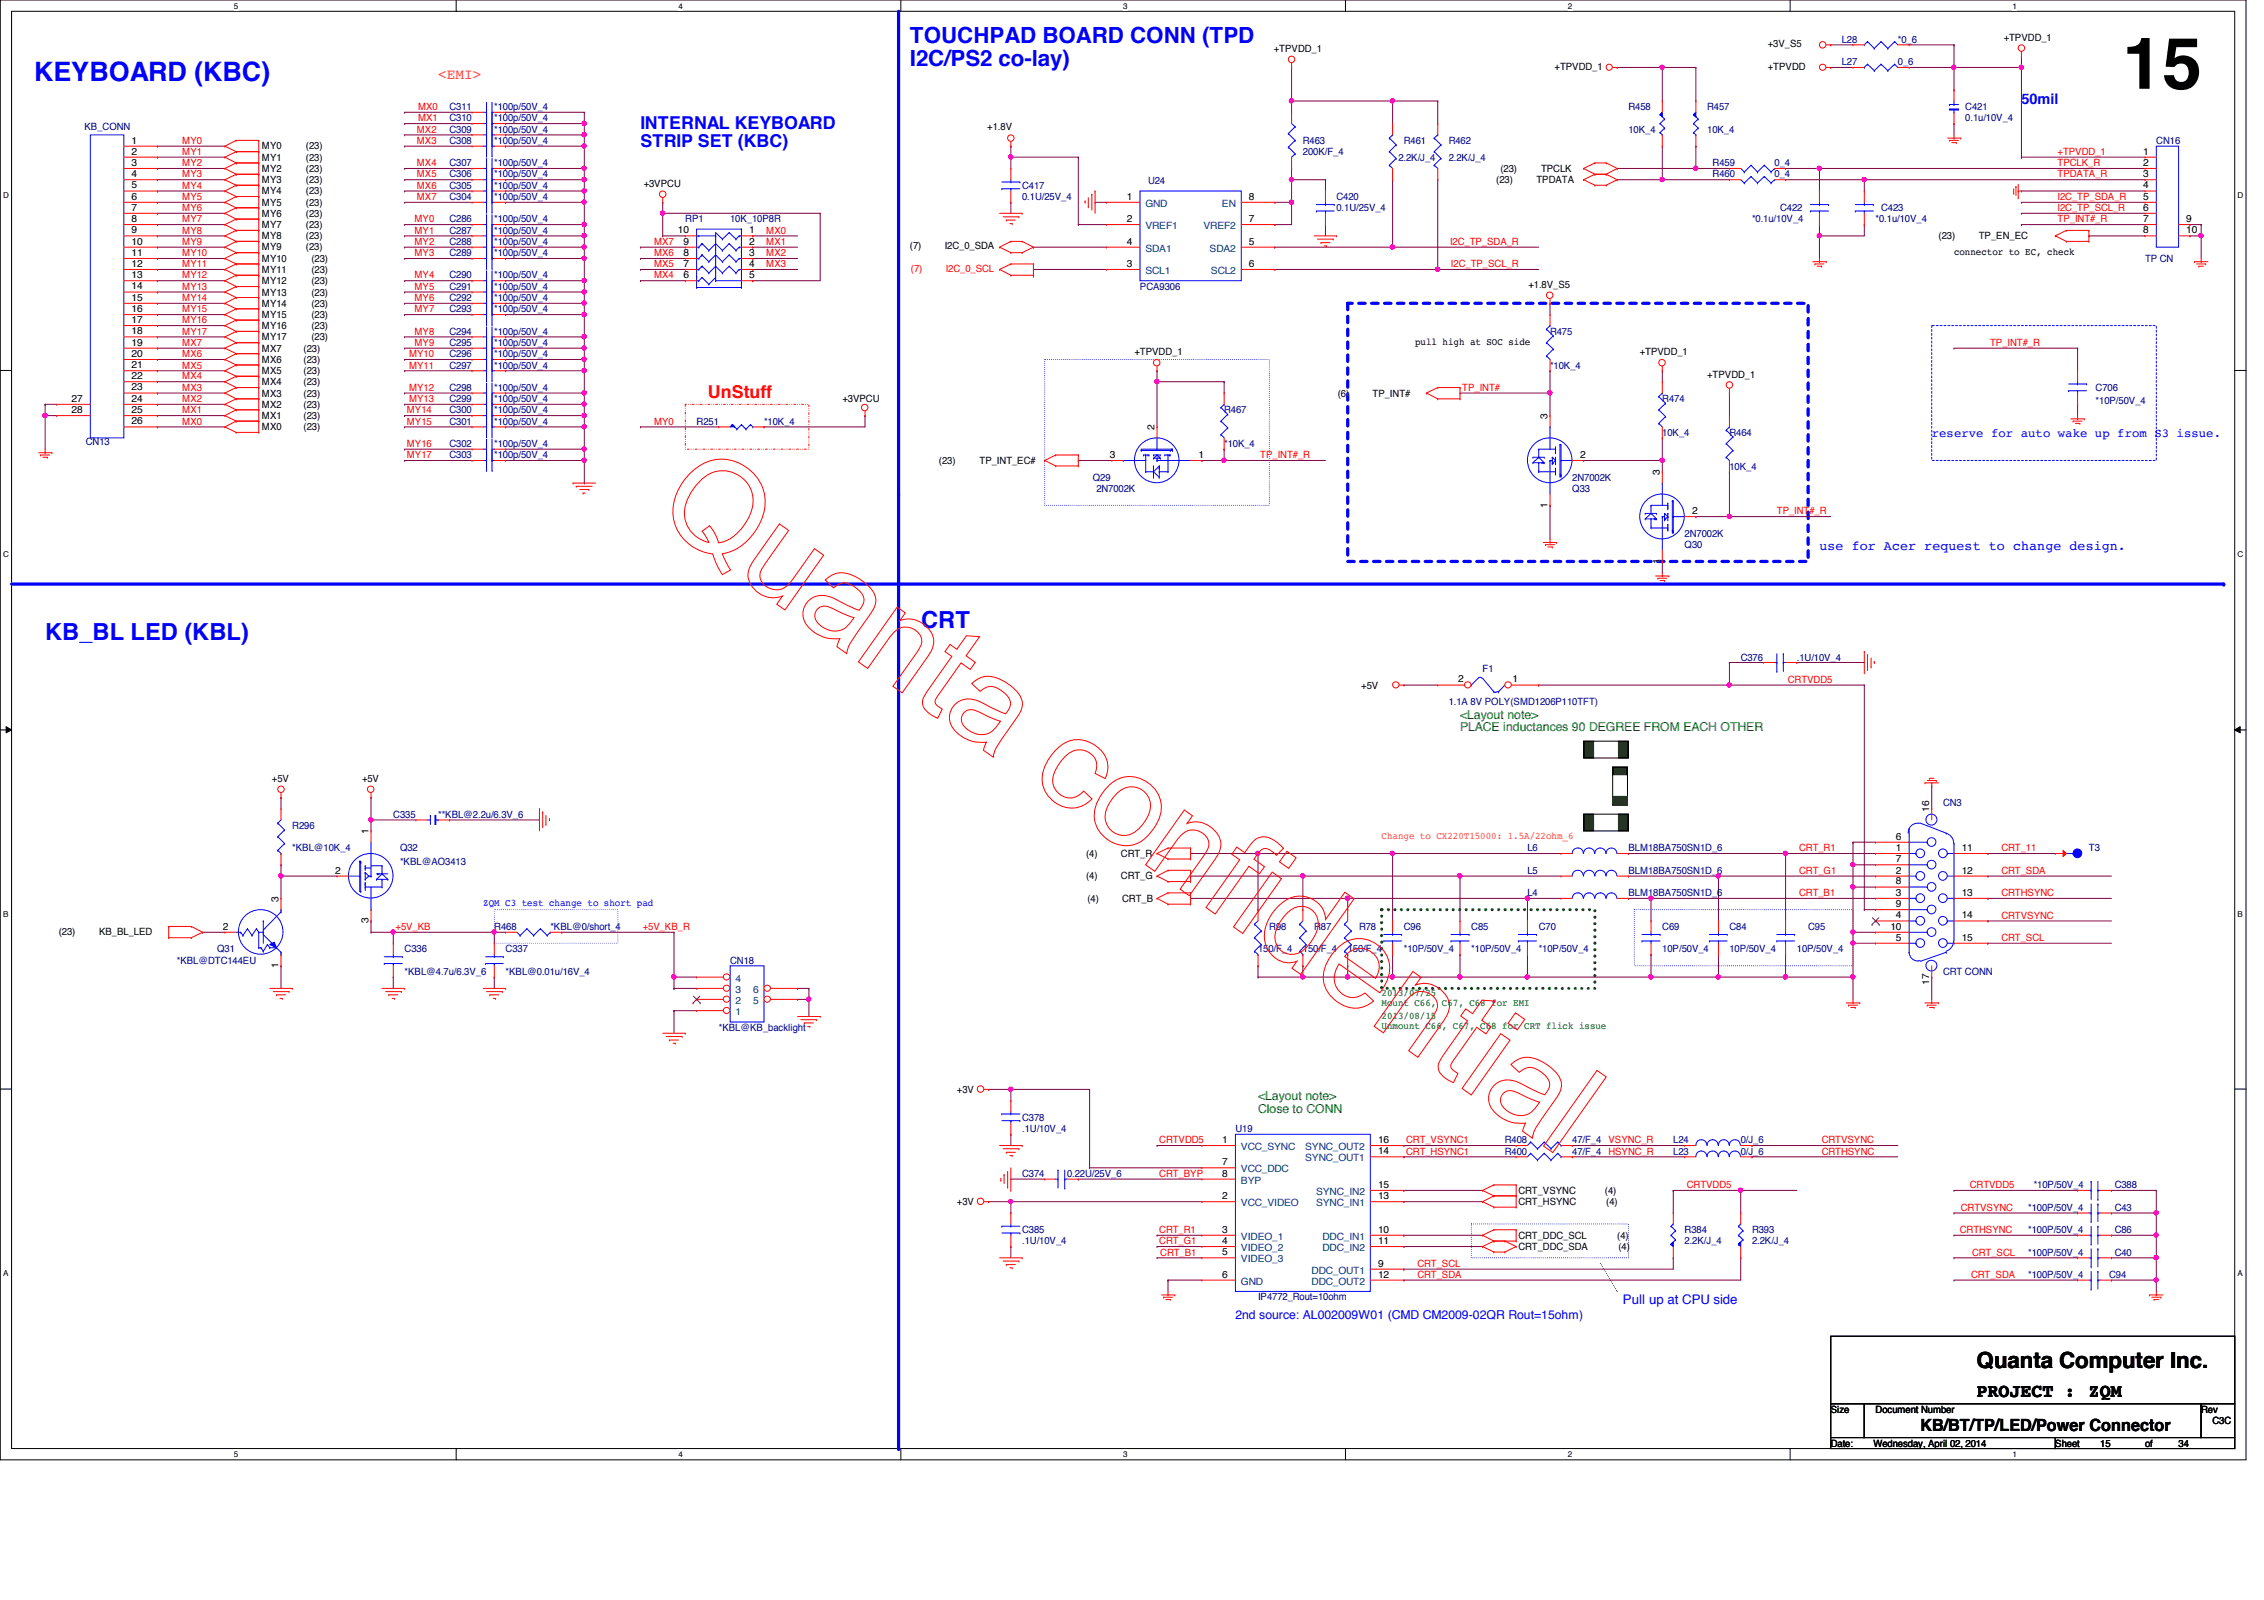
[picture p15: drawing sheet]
<svg xmlns="http://www.w3.org/2000/svg" width="297mm" height="210mm" viewBox="0 0 297 210" stroke-linecap="round" stroke-linejoin="round" font-family="sans-serif">
<defs><g id="words">
<text font-size="9.4" x="278.5" y="11.6">15</text>
<text font-size="3.5" fill="#00f" x="4.5" y="10.6">KEYBOARD (KBC)</text>
<g font-size="3.1" fill="#00f">
<text x="5.9" y="83.9">KB_BL LED (KBL)</text>
<text x="120.9" y="82.4">CRT</text>
</g>
<g font-size="2.9" fill="#00f">
<text x="119.4" y="5.7">TOUCHPAD BOARD CONN (TPD</text>
<text x="119.4" y="8.7">I2C/PS2 co-lay)</text>
</g>
<text font-size="2.9" x="259.3" y="179.5">Quanta Computer Inc.</text>
<g font-size="2.5">
<text x="259.3" y="183.3">PROJECT :</text>
<text x="274.1" y="183.3">ZQM</text>
</g>
<g font-size="2.3" fill="#00f">
<text x="84" y="16.9">INTERNAL KEYBOARD</text>
<text x="84" y="19.3">STRIP SET (KBC)</text>
</g>
<text font-size="2.3" fill="#f00" x="92.9" y="52.2">UnStuff</text>
<text font-size="2.2" x="252" y="187.7">KB/BT/TP/LED/Power Connector</text>
<text font-size="1.9" fill="#ff8000" x="57.5" y="10.3">&lt;EMI&gt;</text>
<text font-size="1.9" fill="#00f" x="265.2" y="13.6">50mil</text>
<g font-size="1.7" fill="#00f">
<text x="238.7" y="72.1">use for Acer request to change design.</text>
<text x="212.9" y="171">Pull up at CPU side</text>
</g>
<g font-size="1.6" fill="#00f">
<text x="253.4" y="57.3">reserve for auto wake up from S3 issue.</text>
<text x="162.1" y="173.1">2nd source: AL002009W01 (CMD CM2009-02QR Rout=15ohm)</text>
</g>
<g font-size="1.6" fill="#008000">
<text x="191.6" y="94.3">&lt;Layout note&gt;</text>
<text x="191.6" y="95.9">PLACE inductances 90 DEGREE FROM EACH OTHER</text>
<text x="165.1" y="144.4">&lt;Layout note&gt;</text>
<text x="165.1" y="146">Close to CONN</text>
</g>
<g font-size="1.3" fill="#000080">
<text x="241.6" y="5.6">L28</text>
<text x="249" y="5.6">*0_6</text>
<text x="241.6" y="8.6">L27</text>
<text x="249" y="8.6">0_6</text>
<text x="11.1" y="17.1">KB_CONN</text>
<text x="59" y="14.4">C311</text>
<text x="59" y="15.9">C310</text>
<text x="59" y="17.4">C309</text>
<text x="64.9" y="14.4">*100p/50V_4</text>
<text x="64.9" y="15.9">*100p/50V_4</text>
<text x="64.9" y="17.4">*100p/50V_4</text>
<text x="213.7" y="14.4">R458</text>
<text x="213.7" y="17.4">10K_4</text>
<text x="224" y="14.4">R457</text>
<text x="224" y="17.4">10K_4</text>
<text x="257.8" y="15.9">0.1u/10V_4</text>
<text x="257.8" y="14.4">C421</text>
<text x="59" y="21.8">C307</text>
<text x="59" y="23.3">C306</text>
<text x="59" y="18.9">C308</text>
<text x="64.9" y="21.8">*100p/50V_4</text>
<text x="64.9" y="23.3">*100p/50V_4</text>
<text x="64.9" y="18.9">*100p/50V_4</text>
<text x="170.9" y="18.9">R463</text>
<text x="170.9" y="20.4">200K/F_4</text>
<text x="183.5" y="21.1">2.2K/J_4</text>
<text x="184.2" y="18.9">R461</text>
<text x="190.1" y="18.9">R462</text>
<text x="190.1" y="21.1">2.2K/J_4</text>
<text x="224.7" y="23.3">R460</text>
<text x="224.7" y="21.8">R459</text>
<text x="232.8" y="23.3">0_4</text>
<text x="232.8" y="21.8">0_4</text>
<text x="282.9" y="18.9">CN16</text>
<text x="59" y="26.2">C304</text>
<text x="59" y="24.8">C305</text>
<text x="59" y="29.2">C286</text>
<text x="64.9" y="26.2">*100p/50V_4</text>
<text x="64.9" y="24.8">*100p/50V_4</text>
<text x="64.9" y="29.2">*100p/50V_4</text>
<text x="89.9" y="29.2">RP1</text>
<text x="95.8" y="29.2">10K_10P8R</text>
<text x="134.1" y="24.8">C417</text>
<text x="134.1" y="26.2">0.1U/25V_4</text>
<text x="150.6" y="24.2">U24</text>
<text x="175.3" y="26.2">C420</text>
<text x="175.3" y="27.7">0.1U/25V_4</text>
<text x="229.9" y="29.2">*0.1u/10V_4</text>
<text x="233.5" y="27.7">C422</text>
<text x="246.1" y="29.2">*0.1u/10V_4</text>
<text x="246.8" y="27.7">C423</text>
<text x="59" y="33.6">C289</text>
<text x="59" y="30.6">C287</text>
<text x="59" y="32.1">C288</text>
<text x="64.9" y="33.6">*100p/50V_4</text>
<text x="64.9" y="30.6">*100p/50V_4</text>
<text x="64.9" y="32.1">*100p/50V_4</text>
<text x="281.4" y="34.3">TP CN</text>
<text x="59" y="41">C293</text>
<text x="59" y="39.5">C292</text>
<text x="59" y="36.5">C290</text>
<text x="59" y="38">C291</text>
<text x="64.9" y="41">*100p/50V_4</text>
<text x="64.9" y="39.5">*100p/50V_4</text>
<text x="64.9" y="36.5">*100p/50V_4</text>
<text x="64.9" y="38">*100p/50V_4</text>
<text x="149.6" y="38">PCA9306</text>
<text x="59" y="43.9">C294</text>
<text x="59" y="45.4">C295</text>
<text x="59" y="46.9">C296</text>
<text x="64.9" y="43.9">*100p/50V_4</text>
<text x="64.9" y="45.4">*100p/50V_4</text>
<text x="64.9" y="46.9">*100p/50V_4</text>
<text x="203.4" y="43.9">R475</text>
<text x="59" y="48.3">C297</text>
<text x="59" y="51.3">C298</text>
<text x="59" y="52.7">C299</text>
<text x="64.9" y="48.3">*100p/50V_4</text>
<text x="64.9" y="51.3">*100p/50V_4</text>
<text x="64.9" y="52.7">*100p/50V_4</text>
<text x="203.4" y="48.3">*10K_4</text>
<text x="218.1" y="52.7">R474</text>
<text x="275" y="51.3">C706</text>
<text x="275" y="53">*10P/50V_4</text>
<text x="11.3" y="58.3">CN13</text>
<text x="59" y="54.2">C300</text>
<text x="59" y="55.7">C301</text>
<text x="59" y="58.6">C302</text>
<text x="64.9" y="54.2">*100p/50V_4</text>
<text x="64.9" y="55.7">*100p/50V_4</text>
<text x="64.9" y="58.6">*100p/50V_4</text>
<text x="91.4" y="55.7">R251</text>
<text x="100.2" y="55.7">*10K_4</text>
<text x="160.6" y="54.2">R467</text>
<text x="160.6" y="58.6">*10K_4</text>
<text x="218.1" y="57.2">10K_4</text>
<text x="226.9" y="57.2">R464</text>
<text x="59" y="60.1">C303</text>
<text x="64.9" y="60.1">*100p/50V_4</text>
<text x="143.4" y="63.1">Q29</text>
<text x="143.8" y="64.6">2N7002K</text>
<text x="206.3" y="64.6">Q33</text>
<text x="206.3" y="63.1">2N7002K</text>
<text x="226.9" y="61.6">10K_4</text>
<text x="221" y="71.9">Q30</text>
<text x="221" y="70.4">2N7002K</text>
<text x="194.5" y="88.1">F1</text>
<text x="228.4" y="86.7">C376</text>
<text x="235.8" y="86.7">.1U/10V_4</text>
<text x="190.1" y="92.5">1.1A 8V POLY(SMD1206P110TFT)</text>
<text x="51.6" y="107.3">C335</text>
<text x="57.5" y="107.3">**KBL@2.2u/6.3V_6</text>
<text x="254.9" y="105.8">CN3</text>
<text x="38.4" y="108.8">R296</text>
<text x="38.4" y="111.7">*KBL@10K_4</text>
<text x="52.5" y="111.7">Q32</text>
<text x="52.5" y="113.5">*KBL@AO3413</text>
<text x="200.4" y="111.7">L6</text>
<text x="213.7" y="111.7">BLM18BA750SN1D_6</text>
<text x="274.1" y="111.7">T3</text>
<text x="200.4" y="114.6">L5</text>
<text x="200.4" y="117.6">L4</text>
<text x="213.7" y="114.6">BLM18BA750SN1D_6</text>
<text x="213.7" y="117.6">BLM18BA750SN1D_6</text>
<text x="28.5" y="124.9">Q31</text>
<text x="53.1" y="124.9">C336</text>
<text x="64.9" y="122">R468</text>
<text x="66.3" y="124.9">C337</text>
<text x="72.2" y="122">*KBL@0/short_4</text>
<text x="165.1" y="124.9">150/F_4</text>
<text x="166.5" y="122">R98</text>
<text x="170.9" y="124.9">150/F_4</text>
<text x="172.4" y="122">R87</text>
<text x="176.8" y="124.9">150/F_4</text>
<text x="178.3" y="122">R78</text>
<text x="184.2" y="122">C96</text>
<text x="184.2" y="124.9">*10P/50V_4</text>
<text x="193" y="122">C85</text>
<text x="193" y="124.9">*10P/50V_4</text>
<text x="201.9" y="122">C70</text>
<text x="201.9" y="124.9">*10P/50V_4</text>
<text x="218.1" y="122">C69</text>
<text x="218.1" y="124.9">10P/50V_4</text>
<text x="226.9" y="122">C84</text>
<text x="226.9" y="124.9">10P/50V_4</text>
<text x="235.8" y="124.9">10P/50V_4</text>
<text x="237.2" y="122">C95</text>
<text x="23.2" y="126.4">*KBL@DTC144EU</text>
<text x="53.1" y="127.9">*KBL@4.7u/6.3V_6</text>
<text x="66.3" y="127.9">*KBL@0.01u/16V_4</text>
<text x="95.8" y="126.4">CN18</text>
<text x="254.9" y="127.9">CRT CONN</text>
<text x="94.3" y="135.3">*KBL@KB_backlight</text>
<text x="134.1" y="147">C378</text>
<text x="134.1" y="148.5">.1U/10V_4</text>
<text x="162.1" y="148.5">U19</text>
<text x="197.4" y="150">R408</text>
<text x="206.3" y="150">47/F_4 VSYNC_R</text>
<text x="219.5" y="150">L24</text>
<text x="228.4" y="150">0/J_6</text>
<text x="134.1" y="154.4">C374</text>
<text x="140" y="154.4">0.22U/25V_6</text>
<text x="197.4" y="151.5">R400</text>
<text x="206.3" y="151.5">47/F_4 HSYNC_R</text>
<text x="219.5" y="151.5">L23</text>
<text x="228.4" y="151.5">0/J_6</text>
<text x="266.8" y="155.9">*10P/50V_4</text>
<text x="277.4" y="155.9">C388</text>
<text x="134.1" y="161.8">C385</text>
<text x="221" y="161.8">R384</text>
<text x="229.9" y="161.8">R393</text>
<text x="266.1" y="161.8">*100P/50V_4</text>
<text x="266.1" y="158.8">*100P/50V_4</text>
<text x="277.4" y="161.8">C86</text>
<text x="277.4" y="158.8">C43</text>
<text x="134.1" y="163.2">.1U/10V_4</text>
<text x="221" y="163.2">2.2K/J_4</text>
<text x="229.9" y="163.2">2.2K/J_4</text>
<text x="266.1" y="167.7">*100P/50V_4</text>
<text x="266.1" y="164.7">*100P/50V_4</text>
<text x="276.7" y="167.7">C94</text>
<text x="277.4" y="164.7">C40</text>
<text x="165.1" y="170.6">IP4772_Rout=10ohm</text>
</g>
<g font-size="1.3">
<text x="262.9" y="5.3">+TPVDD_1</text>
<text x="167.1" y="6.8">+TPVDD_1</text>
<text x="204" y="9.1">+TPVDD_1</text>
<text x="231.9" y="9.1">+TPVDD</text>
<text x="231.9" y="6.2">+3V_S5</text>
<text x="129.5" y="17.1">+1.8V</text>
<text x="17.3" y="18.8">1</text>
<text x="17.3" y="20.3">2</text>
<text x="17.3" y="21.8">3</text>
<text x="17.3" y="23.2">4</text>
<text x="34.4" y="19.6">MY0</text>
<text x="34.4" y="21.1">MY1</text>
<text x="34.4" y="22.6">MY2</text>
<text x="40.1" y="19.6">(23)</text>
<text x="40.1" y="21.1">(23)</text>
<text x="40.1" y="22.6">(23)</text>
<text x="196.8" y="22.6">(23)</text>
<text x="202.2" y="22.6">TPCLK</text>
<text x="281.2" y="20.3">1</text>
<text x="281.2" y="21.8">2</text>
<text x="281.2" y="23.2">3</text>
<text x="17.3" y="24.7">5</text>
<text x="17.3" y="26.2">6</text>
<text x="17.3" y="27.6">7</text>
<text x="17.3" y="29.1">8</text>
<text x="34.4" y="24">MY3</text>
<text x="34.4" y="25.5">MY4</text>
<text x="34.4" y="27">MY5</text>
<text x="34.4" y="28.4">MY6</text>
<text x="34.4" y="29.9">MY7</text>
<text x="40.1" y="24">(23)</text>
<text x="40.1" y="25.5">(23)</text>
<text x="40.1" y="27">(23)</text>
<text x="40.1" y="28.4">(23)</text>
<text x="40.1" y="29.9">(23)</text>
<text x="84.5" y="24.5">+3VPCU</text>
<text x="147.8" y="29.1">2</text>
<text x="147.8" y="26.2">1</text>
<text x="163.9" y="26.2">8</text>
<text x="163.9" y="29.1">7</text>
<text x="196.3" y="24">(23)</text>
<text x="201.6" y="24">TPDATA</text>
<text x="281.2" y="24.7">4</text>
<text x="281.2" y="26.2">5</text>
<text x="281.2" y="27.6">6</text>
<text x="281.2" y="29.1">7</text>
<text x="286.8" y="29.1">9</text>
<text x="17.3" y="30.6">9</text>
<text x="17.3" y="32.1">10</text>
<text x="17.3" y="33.6">11</text>
<text x="17.3" y="35">12</text>
<text x="34.4" y="31.4">MY8</text>
<text x="34.4" y="32.9">MY9</text>
<text x="34.4" y="34.3">MY10</text>
<text x="34.4" y="35.8">MY11</text>
<text x="40.1" y="31.4">(23)</text>
<text x="40.1" y="32.9">(23)</text>
<text x="40.8" y="34.3">(23)</text>
<text x="40.8" y="35.8">(23)</text>
<text x="88.9" y="30.6">10</text>
<text x="89.7" y="32.1">9</text>
<text x="89.7" y="33.6">8</text>
<text x="89.7" y="35">7</text>
<text x="98.3" y="35">4</text>
<text x="98.3" y="33.6">3</text>
<text x="98.3" y="32.1">2</text>
<text x="98.3" y="30.6">1</text>
<text x="119.4" y="32.7">(7)</text>
<text x="123.9" y="32.7">I2C_0_SDA</text>
<text x="147.8" y="32.1">4</text>
<text x="147.8" y="35">3</text>
<text x="163.9" y="35">6</text>
<text x="163.9" y="32.1">5</text>
<text x="254.3" y="31.4">(23)</text>
<text x="256.4" y="33.5">connector to EC, check</text>
<text x="259.6" y="31.4">TP_EN_EC</text>
<text x="281.2" y="30.6">8</text>
<text x="286.8" y="30.6">10</text>
<text x="17.3" y="36.5">13</text>
<text x="17.3" y="38">14</text>
<text x="17.3" y="39.5">15</text>
<text x="17.3" y="40.9">16</text>
<text x="34.4" y="37.3">MY12</text>
<text x="34.4" y="40.2">MY14</text>
<text x="34.4" y="41.7">MY15</text>
<text x="34.4" y="38.8">MY13</text>
<text x="40.8" y="37.3">(23)</text>
<text x="40.8" y="40.2">(23)</text>
<text x="40.8" y="41.7">(23)</text>
<text x="40.8" y="38.8">(23)</text>
<text x="89.7" y="36.5">6</text>
<text x="98.3" y="36.5">5</text>
<text x="200.5" y="37.7">+1.8V_S5</text>
<text x="17.3" y="42.4">17</text>
<text x="17.3" y="43.9">18</text>
<text x="17.3" y="45.3">19</text>
<text x="17.3" y="46.8">20</text>
<text x="34.4" y="43.2">MY16</text>
<text x="34.4" y="44.7">MY17</text>
<text x="34.4" y="46.1">MX7</text>
<text x="34.4" y="47.6">MX6</text>
<text x="39.8" y="46.1">(23)</text>
<text x="39.8" y="47.6">(23)</text>
<text x="40.8" y="43.2">(23)</text>
<text x="40.8" y="44.7">(23)</text>
<text x="148.8" y="46.6">+TPVDD_1</text>
<text x="185.7" y="45.3">pull high at SOC side</text>
<text x="215.1" y="46.6">+TPVDD_1</text>
<text x="9.4" y="52.7">27</text>
<text x="17.3" y="48.3">21</text>
<text x="17.3" y="49.7">22</text>
<text x="17.3" y="51.2">23</text>
<text x="17.3" y="52.7">24</text>
<text x="34.4" y="49.1">MX5</text>
<text x="34.4" y="50.5">MX4</text>
<text x="34.4" y="52">MX3</text>
<text x="34.4" y="53.5">MX2</text>
<text x="39.8" y="49.1">(23)</text>
<text x="39.8" y="50.5">(23)</text>
<text x="39.8" y="52">(23)</text>
<text x="39.8" y="53.5">(23)</text>
<text x="110.5" y="52.7">+3VPCU</text>
<text x="175.5" y="52">(6)</text>
<text x="180.1" y="52">TP_INT#</text>
<text x="224" y="49.5">+TPVDD_1</text>
<text x="9.4" y="54.2">28</text>
<text x="17.3" y="54.2">25</text>
<text x="17.3" y="55.7">26</text>
<text x="34.4" y="54.9">MX1</text>
<text x="34.4" y="56.4">MX0</text>
<text x="39.8" y="54.9">(23)</text>
<text x="39.8" y="56.4">(23)</text>
<text x="151.5" y="56.4" transform="rotate(-90 151.5 56.4)">2</text>
<text x="203" y="55" transform="rotate(-90 203 55)">3</text>
<text x="123.2" y="60.9">(23)</text>
<text x="128.5" y="60.9">TP_INT_EC#</text>
<text x="145.6" y="60.1">3</text>
<text x="157.2" y="60.1">1</text>
<text x="207.3" y="60.1">2</text>
<text x="217.8" y="62.4" transform="rotate(-90 217.8 62.4)">3</text>
<text x="203" y="66.6" transform="rotate(-90 203 66.6)">1</text>
<text x="222" y="67.4">2</text>
<text x="217.8" y="74" transform="rotate(-90 217.8 74)">1</text>
<text x="191.3" y="89.5">2</text>
<text x="198.5" y="89.5">1</text>
<text x="178.6" y="90.3">+5V</text>
<text x="35.7" y="102.5">+5V</text>
<text x="47.5" y="102.5">+5V</text>
<text x="253.1" y="106.6" transform="rotate(-90 253.1 106.6)">16</text>
<text x="48.3" y="109.5" transform="rotate(-90 48.3 109.5)">1</text>
<text x="142.5" y="112.4">(4)</text>
<text x="147.1" y="112.4">CRT_R</text>
<text x="248.7" y="111.6">1</text>
<text x="248.7" y="110.2">6</text>
<text x="248.7" y="113.1">7</text>
<text x="257.4" y="111.6">11</text>
<text x="36.5" y="118.3" transform="rotate(-90 36.5 118.3)">3</text>
<text x="44" y="114.6">2</text>
<text x="142.5" y="115.4">(4)</text>
<text x="142.7" y="118.3">(4)</text>
<text x="147.1" y="115.4">CRT_G</text>
<text x="147.2" y="118.3">CRT_B</text>
<text x="248.7" y="114.6">2</text>
<text x="248.7" y="117.5">3</text>
<text x="248.7" y="116">8</text>
<text x="248.7" y="119">9</text>
<text x="257.4" y="117.5">13</text>
<text x="257.4" y="114.6">12</text>
<text x="7.7" y="122.7">(23)</text>
<text x="13" y="122.7">KB_BL_LED</text>
<text x="29.2" y="122">2</text>
<text x="48.3" y="121.1" transform="rotate(-90 48.3 121.1)">3</text>
<text x="248" y="122">10</text>
<text x="248.7" y="120.5">4</text>
<text x="248.7" y="123.4">5</text>
<text x="257.4" y="123.4">15</text>
<text x="257.4" y="120.5">14</text>
<text x="36.5" y="127" transform="rotate(-90 36.5 127)">1</text>
<text x="253.1" y="129.2" transform="rotate(-90 253.1 129.2)">17</text>
<text x="125.6" y="143.3">+3V</text>
<text x="160.4" y="149.9">1</text>
<text x="180.8" y="149.9">16</text>
<text x="160.4" y="152.9">7</text>
<text x="160.4" y="154.3">8</text>
<text x="180.8" y="151.4">14</text>
<text x="180.8" y="155.8">15</text>
<text x="125.6" y="158.1">+3V</text>
<text x="160.4" y="157.3">2</text>
<text x="160.4" y="161.7">3</text>
<text x="180.8" y="157.3">13</text>
<text x="180.8" y="161.7">10</text>
<text x="199.2" y="156.6">CRT_VSYNC</text>
<text x="199.2" y="158.1">CRT_HSYNC</text>
<text x="210.6" y="156.6">(4)</text>
<text x="210.7" y="158.1">(4)</text>
<text x="160.4" y="163.2">4</text>
<text x="160.4" y="167.6">6</text>
<text x="160.4" y="164.7">5</text>
<text x="180.8" y="163.2">11</text>
<text x="180.8" y="166.2">9</text>
<text x="180.8" y="167.6">12</text>
<text x="199.2" y="162.5">CRT_DDC_SCL</text>
<text x="199.2" y="164">CRT_DDC_SDA</text>
<text x="212.2" y="162.5">(4)</text>
<text x="212.3" y="164">(4)</text>
<text x="240.2" y="185.3">Size</text>
<text x="246.1" y="185.3">Document Number</text>
<text x="288.8" y="185.3">Rev</text>
<text x="240.2" y="189.8">Date:</text>
<text x="245.8" y="189.8">Wednesday, April 02, 2014</text>
<text x="269.7" y="189.8">Sheet</text>
<text x="275.5" y="189.8">15</text>
<text x="281.4" y="189.8">of</text>
<text x="285.8" y="189.8">34</text>
<text x="290.3" y="186.8">C3C</text>
</g>
<g font-size="1.3" fill="#f00">
<text x="54.7" y="17.4">MX2</text>
<text x="54.9" y="14.4">MX0</text>
<text x="54.9" y="15.9">MX1</text>
<text x="23.9" y="18.9">MY0</text>
<text x="23.9" y="23.3">MY3</text>
<text x="23.9" y="21.8">MY2</text>
<text x="23.9" y="20.3">MY1</text>
<text x="54.7" y="21.8">MX4</text>
<text x="54.7" y="23.3">MX5</text>
<text x="54.7" y="18.9">MX3</text>
<text x="270" y="20.3">+TPVDD_1</text>
<text x="270" y="21.8">TPCLK_R</text>
<text x="270" y="23.3">TPDATA_R</text>
<text x="23.9" y="26.2">MY5</text>
<text x="23.9" y="24.8">MY4</text>
<text x="23.9" y="27.7">MY6</text>
<text x="23.9" y="29.2">MY7</text>
<text x="54.4" y="29.2">MY0</text>
<text x="54.7" y="26.2">MX7</text>
<text x="54.7" y="24.8">MX6</text>
<text x="270" y="27.7">I2C_TP_SCL_R</text>
<text x="270" y="29.2">TP_INT#_R</text>
<text x="270" y="26.2">I2C_TP_SDA_R</text>
<text x="23.9" y="30.6">MY8</text>
<text x="23.9" y="33.6">MY10</text>
<text x="23.9" y="35.1">MY11</text>
<text x="23.9" y="32.1">MY9</text>
<text x="54.4" y="32.1">MY2</text>
<text x="54.4" y="30.6">MY1</text>
<text x="54.4" y="33.6">MY3</text>
<text x="85.8" y="35.1">MX5</text>
<text x="85.8" y="32.1">MX7</text>
<text x="85.8" y="33.6">MX6</text>
<text x="100.5" y="32.1">MX1</text>
<text x="100.5" y="35.1">MX3</text>
<text x="100.5" y="30.6">MX0</text>
<text x="100.5" y="33.6">MX2</text>
<text x="119.5" y="35.7">(7)</text>
<text x="124.1" y="35.7">I2C_0_SCL</text>
<text x="190.2" y="32.1">I2C_TP_SDA_R</text>
<text x="190.4" y="35.1">I2C_TP_SCL_R</text>
<text x="23.9" y="38">MY13</text>
<text x="23.9" y="36.5">MY12</text>
<text x="23.9" y="39.5">MY14</text>
<text x="23.9" y="41">MY15</text>
<text x="54.4" y="39.5">MY6</text>
<text x="54.4" y="38">MY5</text>
<text x="54.4" y="36.5">MY4</text>
<text x="54.4" y="41">MY7</text>
<text x="85.8" y="36.5">MX4</text>
<text x="23.9" y="42.4">MY16</text>
<text x="23.9" y="43.9">MY17</text>
<text x="23.9" y="45.4">MX7</text>
<text x="23.9" y="46.9">MX6</text>
<text x="53.7" y="46.9">MY10</text>
<text x="54.4" y="43.9">MY8</text>
<text x="54.4" y="45.4">MY9</text>
<text x="261.1" y="45.4">TP_INT#_R</text>
<text x="23.9" y="48.3">MX5</text>
<text x="23.9" y="52.7">MX2</text>
<text x="23.9" y="49.8">MX4</text>
<text x="23.9" y="51.3">MX3</text>
<text x="53.7" y="48.3">MY11</text>
<text x="53.7" y="52.7">MY13</text>
<text x="53.7" y="51.3">MY12</text>
<text x="191.9" y="51.3">TP_INT#</text>
<text x="23.9" y="54.2">MX1</text>
<text x="23.9" y="55.7">MX0</text>
<text x="53.4" y="54.2">MY14</text>
<text x="53.4" y="55.7">MY15</text>
<text x="53.4" y="58.6">MY16</text>
<text x="85.8" y="55.7">MY0</text>
<text x="53.4" y="60.1">MY17</text>
<text x="165.4" y="60.1">TP_INT#_R</text>
<text x="233.1" y="67.5">TP_INT#_R</text>
<text x="234.6" y="89.6">CRTVDD5</text>
<text x="236" y="111.7">CRT_R1</text>
<text x="262.6" y="111.7">CRT_11</text>
<text x="236" y="114.6">CRT_G1</text>
<text x="236" y="117.6">CRT_B1</text>
<text x="262.6" y="114.6">CRT_SDA</text>
<text x="262.6" y="117.6">CRTHSYNC</text>
<text x="51.9" y="122">+5V_KB</text>
<text x="84.3" y="122">+5V_KB_R</text>
<text x="262.6" y="120.5">CRTVSYNC</text>
<text x="262.6" y="123.4">CRT_SCL</text>
<text x="152.1" y="150">CRTVDD5</text>
<text x="184.5" y="150">CRT_VSYNC1</text>
<text x="239" y="150">CRTVSYNC</text>
<text x="152.1" y="154.4">CRT_BYP</text>
<text x="184.5" y="151.5">CRT_HSYNC1</text>
<text x="221.3" y="155.9">CRTVDD5</text>
<text x="239" y="151.5">CRTHSYNC</text>
<text x="258.4" y="155.9">CRTVDD5</text>
<text x="152.1" y="161.8">CRT_R1</text>
<text x="257.1" y="161.8">CRTHSYNC</text>
<text x="257.3" y="158.8">CRTVSYNC</text>
<text x="152.1" y="163.2">CRT_G1</text>
<text x="152.2" y="164.7">CRT_B1</text>
<text x="186" y="166.2">CRT_SCL</text>
<text x="186" y="167.6">CRT_SDA</text>
<text x="258.6" y="167.6">CRT_SDA</text>
<text x="258.7" y="164.7">CRT_SCL</text>
</g>
<g font-size="1.3" fill="#004080">
<text x="150.3" y="27.1">GND</text>
<text x="160.3" y="27.1">EN</text>
<text x="150.3" y="33">SDA1</text>
<text x="150.3" y="35.9">SCL1</text>
<text x="150.3" y="30.1">VREF1</text>
<text x="157.9" y="30.1">VREF2</text>
<text x="158.7" y="33">SDA2</text>
<text x="158.9" y="35.9">SCL2</text>
<text x="96.5" y="131.7">2</text>
<text x="96.5" y="130.3">3</text>
<text x="96.5" y="128.8">4</text>
<text x="98.8" y="130.3">6</text>
<text x="98.8" y="131.7">5</text>
<text x="96.5" y="133.2">1</text>
<text x="162.8" y="150.9">VCC_SYNC</text>
<text x="162.8" y="153.8">VCC_DDC</text>
<text x="162.8" y="155.3">BYP</text>
<text x="171.2" y="150.9">SYNC_OUT2</text>
<text x="171.2" y="152.4">SYNC_OUT1</text>
<text x="162.8" y="158.2">VCC_VIDEO</text>
<text x="172.7" y="156.8">SYNC_IN2</text>
<text x="172.7" y="158.2">SYNC_IN1</text>
<text x="162.8" y="162.6">VIDEO_1</text>
<text x="162.8" y="164.1">VIDEO_2</text>
<text x="162.8" y="165.6">VIDEO_3</text>
<text x="172.1" y="167.1">DDC_OUT1</text>
<text x="173.5" y="162.6">DDC_IN1</text>
<text x="173.5" y="164.1">DDC_IN2</text>
<text x="162.8" y="168.5">GND</text>
<text x="172.1" y="168.5">DDC_OUT2</text>
</g>
<text font-size="1.3" fill="#ff8000" x="181.3" y="110.1">Change to CX220T15000: 1.5A/22ohm_6</text>
<text font-size="1.3" fill="#00f" x="63.4" y="118.9">ZQM C3 test change to short pad</text>
<g font-size="1.3" fill="#008000">
<text x="181.3" y="130.7">2013/07/25</text>
<text x="181.3" y="132">Mount C66, C67, C68 for EMI</text>
<text x="181.3" y="133.6">2013/08/15</text>
<text x="181.3" y="135">Unmount C66, C67, C68 for CRT flick issue</text>
</g>
<g font-size="1.1">
<text x="30.7" y="1.1">5</text>
<text x="89" y="1.1">4</text>
<text x="147.4" y="1.1">3</text>
<text x="205.7" y="1.1">2</text>
<text x="264" y="1.1">1</text>
<text x=".4" y="26">D</text>
<text x="293.6" y="26">D</text>
<text x=".4" y="73.1">C</text>
<text x="293.6" y="73.1">C</text>
<text x=".4" y="120.3">B</text>
<text x="293.6" y="120.3">B</text>
<text x=".4" y="167.4">A</text>
<text x="293.6" y="167.4">A</text>
<text x="30.7" y="191.2">5</text>
<text x="89" y="191.2">4</text>
<text x="147.4" y="191.2">3</text>
<text x="205.7" y="191.2">2</text>
<text x="264" y="191.2">1</text>
</g>
</g></defs>
<path d="M0 0h294.7v191.5h-294.7zM1.5 1.5h291.7v188.5h-291.7z" fill="none" stroke="#000" stroke-width=".13"/>
<g fill="#fff">
<path d="M30.7 .2h.6v1.2h-.6z"/>
<path d="M30.7 190.2h.6v1.2h-.6z"/>
</g>
<path d="M59.9 0v1.5M59.9 190v1.5" fill="none" stroke="#000" stroke-width=".13"/>
<g fill="#fff">
<path d="M89 .2h.6v1.2h-.6z"/>
<path d="M89 190.2h.6v1.2h-.6z"/>
</g>
<path d="M118.2 0v1.5M118.2 190v1.5" fill="none" stroke="#000" stroke-width=".13"/>
<g fill="#fff">
<path d="M147.4 .2h.6v1.2h-.6z"/>
<path d="M147.4 190.2h.6v1.2h-.6z"/>
</g>
<path d="M176.5 0v1.5M176.5 190v1.5" fill="none" stroke="#000" stroke-width=".13"/>
<g fill="#fff">
<path d="M205.7 .2h.6v1.2h-.6z"/>
<path d="M205.7 190.2h.6v1.2h-.6z"/>
</g>
<path d="M234.9 0v1.5M234.9 190v1.5" fill="none" stroke="#000" stroke-width=".13"/>
<g fill="#fff">
<path d="M264 .2h.6v1.2h-.6z"/>
<path d="M264 190.2h.6v1.2h-.6z"/>
<path d="M.4 25h.8v1.2h-.8z"/>
<path d="M293.6 25h.7v1.2h-.7z"/>
<path d="M.4 72.1h.8v1.2h-.8z"/>
<path d="M293.6 72.1h.7v1.2h-.7z"/>
</g>
<path d="M0 48.6h1.5M293.2 48.6h1.5" fill="none" stroke="#000" stroke-width=".13"/>
<g fill="#fff">
<path d="M.4 119.3h.7v1.2h-.7z"/>
<path d="M293.6 119.3h.7v1.2h-.7z"/>
</g>
<path d="M0 95.8h1.5M.8 95.3l.7 .5-.7 .3zM293.2 95.8l.7-.5v.8zM293.2 95.8h1.5" fill="none" stroke="#000" stroke-width=".13"/>
<path d="M.8 95.3l.7 .5-.7 .3zM293.2 95.8l.7-.5v.8z" fill="#000"/>
<g fill="#fff">
<path d="M.4 166.4h.7v1.2h-.7z"/>
<path d="M293.6 166.4h.7v1.2h-.7z"/>
</g>
<path d="M0 142.9h1.5M293.2 142.9h1.5" fill="none" stroke="#000" stroke-width=".13"/>
<path d="M117.9 76.6h173.9" fill="none" stroke="#00f" stroke-width=".42"/>
<circle cx="291.8" cy="76.6" r=".21" fill="#00f"/>
<path d="M117.9 1.5v63.3" fill="none" stroke="#00f" stroke-width=".42"/>
<circle cx="117.9" cy="64.8" r=".21" fill="#00f"/>
<path d="M1.5 76.6h116.4" fill="none" stroke="#00f" stroke-width=".42"/>
<circle cx="117.9" cy="76.6" r=".21" fill="#00f"/>
<path d="M211.6 100.6h1.9v1h-1.9z" fill-rule="evenodd" fill="#004000"/>
<path d="M211.6 100.6h1.9v1h-1.9z" fill="none" stroke="#004000" stroke-width=".13"/>
<path d="M207.8 106.8h1.3v2.2h-1.3z" fill-rule="evenodd" fill="#004000"/>
<path d="M207.8 106.8h1.3v2.2h-1.3z" fill="none" stroke="#004000" stroke-width=".13"/>
<path d="M212.3 106.8h1.4v2.2h-1.4z" fill-rule="evenodd" fill="#004000"/>
<path d="M212.3 106.8h1.4v2.2h-1.4z" fill="none" stroke="#004000" stroke-width=".13"/>
<path d="M207.8 106.8h5.9v2.2h-5.9zM211.6 100.6h1.9v5h-1.9z" fill="none" stroke="#000" stroke-width=".13"/>
<path d="M207.8 97.2h1.3v2.2h-1.3z" fill-rule="evenodd" fill="#004000"/>
<path d="M207.8 97.2h1.3v2.2h-1.3z" fill="none" stroke="#004000" stroke-width=".13"/>
<path d="M212.3 97.2h1.4v2.2h-1.4z" fill-rule="evenodd" fill="#004000"/>
<path d="M212.3 97.2h1.4v2.2h-1.4z" fill="none" stroke="#004000" stroke-width=".13"/>
<path d="M207.8 97.2h5.9v2.2h-5.9z" fill="none" stroke="#000" stroke-width=".13"/>
<path d="M211.6 104.5h1.9v1.1h-1.9z" fill-rule="evenodd" fill="#004000"/>
<path d="M211.6 104.5h1.9v1.1h-1.9z" fill="none" stroke="#004000" stroke-width=".13"/>
<path d="M214.4 119.3h28.7v7.4h-28.7zM193 160.6h20.7v4.4h-20.7z" fill="none" stroke="#00f" stroke-width=".13" stroke-dasharray="0 .3"/>
<path d="M210 165.7l2.2 3.7M212.2 169.4h.1" fill="none" stroke="#000" stroke-width=".13" stroke-dasharray="0 .3"/>
<path d="M89.9 53h16.2v5.9h-16.2z" fill="none" stroke="#f00" stroke-width=".13" stroke-dasharray=".3 .3 0 .3 0 .3"/>
<path d="M181.3 119.3h28v10.4h-28z" fill="none" stroke="#008000" stroke-width=".42" stroke-dasharray="0 .8"/>
<path d="M117.9 64.8v125.2" fill="none" stroke="#00f" stroke-width=".42"/>
<circle cx="117.9" cy="190" r=".21" fill="#00f"/>
<path d="M137.1 47.2h29.4v19.1h-29.4z" fill="none" stroke="#00f" stroke-width=".13" stroke-dasharray="0 .3"/>
<path d="M176.8 39.8h60.4v33.9h-60.4z" fill="none" stroke="#00f" stroke-width=".42" stroke-dasharray=".8 .8"/>
<path d="M64.9 119.3h16.2v4.4h-16.2z" fill="none" stroke="#8000ff" stroke-width=".13" stroke-dasharray="0 .3"/>
<path d="M253.4 42.7h29.5v17.7h-29.5z" fill="none" stroke="#00f" stroke-width=".13" stroke-dasharray=".3 .3"/>
<path d="M226.9 89.9h.1M226.9 89.9h17.7M165.1 128.2h.1M165.1 128.2h11.7M170.9 128.2h.1" fill="none" stroke="#800040" stroke-width=".13"/>
<circle cx="170.9" cy="128.2" r=".29" fill="#f0f"/>
<circle cx="170.9" cy="128.2" r=".29" fill="none" stroke="#f0f" stroke-width=".13"/>
<g fill="none" stroke="#800040" stroke-width=".13">
<path d="M156.2 112h.1M156.2 117.9h.1M156.2 114.9h.1M156.2 112h8.9v7.3M156.2 117.9h20.6M156.2 114.9h14.7M165.1 119.3h.1M170.9 114.9h.1M170.9 114.9v4.4M176.8 117.9h.1M176.8 117.9v1.4M182.7 112h.1"/>
<path d="M182.7 112h22.1M225.5 114.9h.1M225.5 114.9h20.6M243.1 113.5h.1M243.1 113.5v2.9M260.8 112h.1M260.8 112h8.9M165.1 126.7h.1M165.1 126.7v1.5M170.9 126.7h.1M170.9 126.7v1.5M176.8 126.7h.1"/>
<path d="M176.8 126.7v1.5M253.4 128.2h.1M253.4 128.2v2.9"/>
</g>
<circle cx="182.7" cy="111.9" r=".29" fill="#f0f"/>
<circle cx="182.7" cy="111.9" r=".29" fill="none" stroke="#f0f" stroke-width=".13"/>
<path d="M216.6 128.2h.1M216.6 128.2h8.9M243.1 123.7h.1M243.1 123.7v4.5" fill="none" stroke="#800040" stroke-width=".13"/>
<circle cx="225.4" cy="128.2" r=".29" fill="#f0f"/>
<circle cx="225.4" cy="128.2" r=".29" fill="none" stroke="#f0f" stroke-width=".13"/>
<circle cx="216.6" cy="128.2" r=".29" fill="#f0f"/>
<circle cx="216.6" cy="128.2" r=".29" fill="none" stroke="#f0f" stroke-width=".13"/>
<path d="M216.6 117.9h.1M216.6 117.9v2.9M234.3 112h.1M234.3 112h11.8M182.7 128.2h.1M182.7 128.2h17.7M191.6 128.2h.1M243.1 128.2h.1M243.1 128.2v2.9" fill="none" stroke="#800040" stroke-width=".13"/>
<circle cx="191.5" cy="128.2" r=".29" fill="#f0f"/>
<circle cx="191.5" cy="128.2" r=".29" fill="none" stroke="#f0f" stroke-width=".13"/>
<circle cx="182.7" cy="128.2" r=".29" fill="#f0f"/>
<circle cx="182.7" cy="128.2" r=".29" fill="none" stroke="#f0f" stroke-width=".13"/>
<path d="M243.1 110.5h.1M243.1 110.5v3" fill="none" stroke="#800040" stroke-width=".13"/>
<circle cx="243.1" cy="113.4" r=".29" fill="#f0f"/>
<circle cx="243.1" cy="113.4" r=".29" fill="none" stroke="#f0f" stroke-width=".13"/>
<path d="M200.4 117.9h.1M200.4 117.9h4.4M216.6 117.9h.1M216.6 117.9h29.5M243.1 116.4h.1M243.1 110.5h.1M243.1 116.4h3M243.1 110.5h3M234.3 125.2h.1M234.3 125.2v3" fill="none" stroke="#800040" stroke-width=".13"/>
<circle cx="216.6" cy="117.8" r=".29" fill="#f0f"/>
<circle cx="216.6" cy="117.8" r=".29" fill="none" stroke="#f0f" stroke-width=".13"/>
<g fill="none" stroke="#800040" stroke-width=".13">
<path d="M244.6 89.9h.1M244.6 89.9v29.4M170.9 114.9h.1M170.9 114.9h33.9M191.6 114.9h.1M243.1 113.5h.1M243.1 113.5h3M244.6 119.3h.1M244.6 119.3h1.5M260.8 114.9h.1M260.8 117.9h.1M260.8 114.9h16.2"/>
<path d="M260.8 117.9h16.2M243.1 122.3h.1M243.1 122.3h3M260.8 120.8h.1M260.8 120.8h16.2"/>
</g>
<circle cx="191.5" cy="114.9" r=".29" fill="#f0f"/>
<circle cx="191.5" cy="114.9" r=".29" fill="none" stroke="#f0f" stroke-width=".13"/>
<circle cx="170.9" cy="114.9" r=".29" fill="#f0f"/>
<circle cx="170.9" cy="114.9" r=".29" fill="none" stroke="#f0f" stroke-width=".13"/>
<path d="M165.1 112h.1M165.1 112h17.6" fill="none" stroke="#800040" stroke-width=".13"/>
<circle cx="165" cy="111.9" r=".29" fill="#f0f"/>
<circle cx="165" cy="111.9" r=".29" fill="none" stroke="#f0f" stroke-width=".13"/>
<path d="M176.8 117.9h.1M176.8 117.9h23.6" fill="none" stroke="#800040" stroke-width=".13"/>
<circle cx="200.4" cy="117.8" r=".29" fill="#f0f"/>
<circle cx="200.4" cy="117.8" r=".29" fill="none" stroke="#f0f" stroke-width=".13"/>
<circle cx="176.8" cy="117.8" r=".29" fill="#f0f"/>
<circle cx="176.8" cy="117.8" r=".29" fill="none" stroke="#f0f" stroke-width=".13"/>
<path d="M234.3 128.2h.1M234.3 128.2h8.8" fill="none" stroke="#800040" stroke-width=".13"/>
<circle cx="243.1" cy="128.2" r=".29" fill="#f0f"/>
<circle cx="243.1" cy="128.2" r=".29" fill="none" stroke="#f0f" stroke-width=".13"/>
<circle cx="234.2" cy="128.2" r=".29" fill="#f0f"/>
<circle cx="234.2" cy="128.2" r=".29" fill="none" stroke="#f0f" stroke-width=".13"/>
<g fill="none" stroke="#800040" stroke-width=".13">
<path d="M182.7 112h.1M182.7 112v8.8M191.6 114.9h.1M191.6 114.9v5.9M200.4 117.9h.1M200.4 117.9v2.9M225.5 114.9h.1M225.5 114.9v5.9M234.3 112h.1M234.3 112v8.8M243.1 116.4h.1M243.1 116.4v5.9"/>
<path d="M182.7 125.2h.1M182.7 125.2v3M191.6 125.2h.1M191.6 125.2v3M200.4 125.2h.1M200.4 125.2v3M216.6 125.2h.1M216.6 125.2v3M225.5 125.2h.1M225.5 125.2v3"/>
</g>
<circle cx="243.1" cy="122.3" r=".29" fill="#f0f"/>
<circle cx="243.1" cy="122.3" r=".29" fill="none" stroke="#f0f" stroke-width=".13"/>
<circle cx="243.1" cy="116.3" r=".29" fill="#f0f"/>
<circle cx="243.1" cy="116.3" r=".29" fill="none" stroke="#f0f" stroke-width=".13"/>
<path d="M213.7 112h.1M213.7 112h20.6M225.5 128.2h.1M225.5 128.2h8.8M260.8 123.7h.1M260.8 123.7h16.2" fill="none" stroke="#800040" stroke-width=".13"/>
<circle cx="234.2" cy="111.9" r=".29" fill="#f0f"/>
<circle cx="234.2" cy="111.9" r=".29" fill="none" stroke="#f0f" stroke-width=".13"/>
<path d="M200.4 128.2h.1M200.4 128.2h16.2" fill="none" stroke="#800040" stroke-width=".13"/>
<circle cx="200.4" cy="128.2" r=".29" fill="#f0f"/>
<circle cx="200.4" cy="128.2" r=".29" fill="none" stroke="#f0f" stroke-width=".13"/>
<path d="M213.7 114.9h.1M213.7 114.9h11.8" fill="none" stroke="#800040" stroke-width=".13"/>
<circle cx="225.4" cy="114.9" r=".29" fill="#f0f"/>
<circle cx="225.4" cy="114.9" r=".29" fill="none" stroke="#f0f" stroke-width=".13"/>
<path d="M213.7 117.9h.1M213.7 117.9h2.9M176.8 128.2h.1M176.8 128.2h5.9" fill="none" stroke="#800040" stroke-width=".13"/>
<circle cx="176.8" cy="128.2" r=".29" fill="#f0f"/>
<circle cx="176.8" cy="128.2" r=".29" fill="none" stroke="#f0f" stroke-width=".13"/>
<path d="M253.4 103.1h.1M253.4 103.1v3M243.1 123.7h.1M243.1 123.7h3" fill="none" stroke="#800040" stroke-width=".13"/>
<circle cx="243.1" cy="123.7" r=".29" fill="#f0f"/>
<circle cx="243.1" cy="123.7" r=".29" fill="none" stroke="#f0f" stroke-width=".13"/>
<path d="M201.9 89.9h.1M201.9 89.9h25" fill="none" stroke="#800040" stroke-width=".13"/>
<circle cx="226.9" cy="89.8" r=".29" fill="#f0f"/>
<circle cx="226.9" cy="89.8" r=".29" fill="none" stroke="#f0f" stroke-width=".13"/>
<g fill="none" stroke="#800040" stroke-width=".13">
<path d="M184.2 89.9h.1M184.2 89.9h4.4M226.9 86.9h.1M226.9 86.9v3M226.9 86.9h4.4M235.8 86.9h.1M235.8 86.9h8.8M243.1 122.3h.1M243.1 122.3v1.4M256.4 159.1h.1M256.4 159.1h16.2M256.4 167.9h.1"/>
<path d="M256.4 167.9h16.2M277 162.1h.1M277 162.1h5.9M282.9 165h.1M282.9 165v2.9"/>
</g>
<circle cx="282.9" cy="162" r=".29" fill="#f0f"/>
<circle cx="282.9" cy="162" r=".29" fill="none" stroke="#f0f" stroke-width=".13"/>
<path d="M277 165h.1M277 165h5.9" fill="none" stroke="#800040" stroke-width=".13"/>
<circle cx="282.9" cy="165" r=".29" fill="#f0f"/>
<circle cx="282.9" cy="165" r=".29" fill="none" stroke="#f0f" stroke-width=".13"/>
<path d="M282.9 156.2h.1M282.9 156.2v2.9" fill="none" stroke="#800040" stroke-width=".13"/>
<circle cx="282.9" cy="159.1" r=".29" fill="#f0f"/>
<circle cx="282.9" cy="159.1" r=".29" fill="none" stroke="#f0f" stroke-width=".13"/>
<path d="M277 156.2h.1M277 156.2h5.9M282.9 167.9h.1M282.9 167.9v1.5" fill="none" stroke="#800040" stroke-width=".13"/>
<circle cx="282.9" cy="167.9" r=".29" fill="#f0f"/>
<circle cx="282.9" cy="167.9" r=".29" fill="none" stroke="#f0f" stroke-width=".13"/>
<g fill="none" stroke="#800040" stroke-width=".13">
<path d="M143 142.9h.1M143 142.9v10.3M184.2 150.3h.1M184.2 151.8h.1M184.2 150.3h14.7M184.2 151.8h14.7M219.5 156.2h.1M219.5 156.2h8.9M228.4 156.2h.1M228.4 156.2v2.9M256.4 156.2h.1M256.4 156.2h16.2"/>
<path d="M277 159.1h.1M277 159.1h5.9M282.9 159.1h.1M282.9 159.1v5.9M153.2 167.9h.1M153.2 167.9h4.5M256.4 162.1h.1M256.4 165h.1M256.4 162.1h16.2M256.4 165h16.2M277 167.9h.1M277 167.9h5.9"/>
<path d="M282.9 162.1h.1"/>
</g>
<circle cx="228.4" cy="156.1" r=".29" fill="#f0f"/>
<circle cx="228.4" cy="156.1" r=".29" fill="none" stroke="#f0f" stroke-width=".13"/>
<g fill="none" stroke="#800040" stroke-width=".13">
<path d="M132.6 157.6h.1M132.6 157.6v1.5M132.6 157.6h25.1M141.5 154.7h.1M141.5 154.7h16.2M151.8 150.3h.1M151.8 150.3h5.9M184.2 157.6h.1M184.2 156.2h.1M184.2 156.2h10.3M184.2 157.6h10.3M219.5 156.2h.1"/>
<path d="M219.5 156.2v2.9M228.4 156.2h.1M228.4 156.2h7.4M229.9 150.3h.1M229.9 151.8h.1M229.9 150.3h19.1M229.9 151.8h19.1M132.6 163.5h.1M132.6 163.5v1.5M151.8 165h.1M151.8 162.1h.1M151.8 163.5h.1"/>
<path d="M151.8 165h5.9M151.8 162.1h5.9M151.8 163.5h5.9M228.4 165h.1M228.4 165v2.9"/>
</g>
<circle cx="132.6" cy="157.6" r=".29" fill="#f0f"/>
<circle cx="132.6" cy="157.6" r=".29" fill="none" stroke="#f0f" stroke-width=".13"/>
<g fill="none" stroke="#800040" stroke-width=".13">
<path d="M129.7 157.6h.1M129.7 142.9h.1M129.7 157.6h2.9M129.7 142.9h2.9M132.6 154.7h.1M132.6 142.9h.1M132.6 148.8h.1M132.6 154.7h4.5M132.6 142.9v1.5M132.6 148.8v1.5M143 153.2h.1M143 153.2h14.7"/>
<path d="M206.3 150.3h.1M206.3 150.3h14.7M153.2 167.9h.1M153.2 167.9v1.5M184.2 162.1h.1M184.2 163.5h.1M184.2 166.5h.1M184.2 162.1h10.3M184.2 163.5h10.3M219.5 165h.1M219.5 165v1.5h-35.3"/>
</g>
<circle cx="132.6" cy="142.9" r=".29" fill="#f0f"/>
<circle cx="132.6" cy="142.9" r=".29" fill="none" stroke="#f0f" stroke-width=".13"/>
<path d="M84 35.3h.1M84 36.8h.1M84 35.3h5.9M84 36.8h5.9M86.9 28h.1M86.9 28h20.7M132.6 142.9h.1M132.6 142.9h10.4M206.3 151.8h.1M206.3 151.8h14.7M184.2 167.9h.1M184.2 167.9h44.2" fill="none" stroke="#800040" stroke-width=".13"/>
<circle cx="86.9" cy="28" r=".29" fill="#f0f"/>
<circle cx="86.9" cy="28" r=".29" fill="none" stroke="#f0f" stroke-width=".13"/>
<g fill="none" stroke="#800040" stroke-width=".13">
<path d="M84 32.4h.1M84 33.9h.1M84 32.4h5.9M84 33.9h5.9M86.9 28h.1M86.9 30.9h.1M86.9 26.5h.1M86.9 26.5v4.4M86.9 30.9h3M98.8 32.4h.1M98.8 35.3h.1M98.8 30.9h.1"/>
<path d="M98.8 33.9h.1M98.8 36.8h.1M98.8 30.9h5.8M98.8 32.4h5.8M98.8 35.3h5.8M98.8 33.9h5.8M107.6 28h.1M107.6 28v8.8h-8.8M5.9 53h.1M5.9 54.5h.1M5.9 53h1.5M5.9 53v5.9"/>
<path d="M84 56h.1M84 56h10.3M100.2 56h.1M113.5 54.5h.1M113.5 54.5v1.5h-13.3"/>
</g>
<circle cx="5.9" cy="54.5" r=".29" fill="#f0f"/>
<circle cx="5.9" cy="54.5" r=".29" fill="none" stroke="#f0f" stroke-width=".13"/>
<g fill="none" stroke="#800040" stroke-width=".13">
<path d="M53.1 39.8h.1M53.1 38.3h.1M53.1 22.1h.1M53.1 26.5h.1M53.1 36.8h.1M53.1 25.1h.1M53.1 23.6h.1M53.1 39.8h8.8M53.1 38.3h8.8M53.1 22.1h8.8M53.1 26.5h8.8M53.1 36.8h8.8"/>
<path d="M53.1 25.1h8.8M53.1 23.6h8.8M66.3 26.5h.1M66.3 26.5h10.4M5.9 54.5h.1M5.9 54.5h1.5M53.1 44.2h.1M53.1 48.6h.1M53.1 47.2h.1M53.1 44.2h8.8M53.1 48.6h8.8M53.1 47.2h8.8"/>
</g>
<circle cx="76.6" cy="26.5" r=".29" fill="#f0f"/>
<circle cx="76.6" cy="26.5" r=".29" fill="none" stroke="#f0f" stroke-width=".13"/>
<path d="M66.3 22.1h.1M66.3 22.1h10.4" fill="none" stroke="#800040" stroke-width=".13"/>
<circle cx="76.6" cy="22.1" r=".29" fill="#f0f"/>
<circle cx="76.6" cy="22.1" r=".29" fill="none" stroke="#f0f" stroke-width=".13"/>
<path d="M66.3 16.2h.1M66.3 16.2h10.4" fill="none" stroke="#800040" stroke-width=".13"/>
<circle cx="76.6" cy="16.2" r=".29" fill="#f0f"/>
<circle cx="76.6" cy="16.2" r=".29" fill="none" stroke="#f0f" stroke-width=".13"/>
<path d="M76.7 16.2h.1M76.7 16.2v1.5M66.3 51.6h.1M66.3 53h.1M66.3 51.6h10.4M66.3 53h10.4M76.7 51.6h.1M76.7 54.5h.1M76.7 51.6v2.9" fill="none" stroke="#800040" stroke-width=".13"/>
<circle cx="76.6" cy="53" r=".29" fill="#f0f"/>
<circle cx="76.6" cy="53" r=".29" fill="none" stroke="#f0f" stroke-width=".13"/>
<path d="M66.3 58.9h.1M66.3 58.9h10.4v1.5M76.7 60.4h.1" fill="none" stroke="#800040" stroke-width=".13"/>
<circle cx="76.6" cy="58.9" r=".29" fill="#f0f"/>
<circle cx="76.6" cy="58.9" r=".29" fill="none" stroke="#f0f" stroke-width=".13"/>
<path d="M53.1 17.7h.1M53.1 17.7h8.8M66.3 17.7h.1M66.3 17.7h10.4" fill="none" stroke="#800040" stroke-width=".13"/>
<circle cx="76.6" cy="17.7" r=".29" fill="#f0f"/>
<circle cx="76.6" cy="17.7" r=".29" fill="none" stroke="#f0f" stroke-width=".13"/>
<path d="M53.1 32.4h.1M53.1 30.9h.1M53.1 29.5h.1M53.1 33.9h.1M53.1 32.4h8.8M53.1 30.9h8.8M53.1 29.5h8.8M53.1 33.9h8.8M66.3 33.9h.1M66.3 33.9h10.4M76.7 22.1h.1M76.7 22.1v1.5" fill="none" stroke="#800040" stroke-width=".13"/>
<circle cx="76.6" cy="33.9" r=".29" fill="#f0f"/>
<circle cx="76.6" cy="33.9" r=".29" fill="none" stroke="#f0f" stroke-width=".13"/>
<path d="M66.3 29.5h.1M66.3 29.5h10.4" fill="none" stroke="#800040" stroke-width=".13"/>
<circle cx="76.6" cy="29.4" r=".29" fill="#f0f"/>
<circle cx="76.6" cy="29.4" r=".29" fill="none" stroke="#f0f" stroke-width=".13"/>
<path d="M66.3 30.9h.1M76.7 29.5h.1M76.7 32.4h.1M76.7 29.5v1.4h-10.4M76.7 32.4v1.5" fill="none" stroke="#800040" stroke-width=".13"/>
<circle cx="76.6" cy="30.9" r=".29" fill="#f0f"/>
<circle cx="76.6" cy="30.9" r=".29" fill="none" stroke="#f0f" stroke-width=".13"/>
<path d="M66.3 32.4h.1M76.7 30.9h.1M76.7 30.9v1.5h-10.4" fill="none" stroke="#800040" stroke-width=".13"/>
<circle cx="76.6" cy="32.4" r=".29" fill="#f0f"/>
<circle cx="76.6" cy="32.4" r=".29" fill="none" stroke="#f0f" stroke-width=".13"/>
<path d="M53.1 14.7h.1M53.1 14.7h8.8M66.3 19.2h.1M66.3 19.2h10.4M76.7 19.2h.1M76.7 19.2v2.9M76.7 33.9h.1M76.7 33.9v2.9" fill="none" stroke="#800040" stroke-width=".13"/>
<circle cx="76.6" cy="19.2" r=".29" fill="#f0f"/>
<circle cx="76.6" cy="19.2" r=".29" fill="none" stroke="#f0f" stroke-width=".13"/>
<path d="M66.3 60.4h.1M66.3 60.4h10.4" fill="none" stroke="#800040" stroke-width=".13"/>
<circle cx="76.6" cy="60.4" r=".29" fill="#f0f"/>
<circle cx="76.6" cy="60.4" r=".29" fill="none" stroke="#f0f" stroke-width=".13"/>
<path d="M53.1 41.3h.1M53.1 41.3h8.8M66.3 41.3h.1M66.3 41.3h10.4" fill="none" stroke="#800040" stroke-width=".13"/>
<circle cx="76.6" cy="41.2" r=".29" fill="#f0f"/>
<circle cx="76.6" cy="41.2" r=".29" fill="none" stroke="#f0f" stroke-width=".13"/>
<path d="M66.3 36.8h.1M66.3 36.8h10.4" fill="none" stroke="#800040" stroke-width=".13"/>
<circle cx="76.6" cy="36.8" r=".29" fill="#f0f"/>
<circle cx="76.6" cy="36.8" r=".29" fill="none" stroke="#f0f" stroke-width=".13"/>
<path d="M66.3 38.3h.1M76.7 36.8h.1M76.7 39.8h.1M76.7 36.8v1.5h-10.4M76.7 39.8v1.5" fill="none" stroke="#800040" stroke-width=".13"/>
<circle cx="76.6" cy="38.3" r=".29" fill="#f0f"/>
<circle cx="76.6" cy="38.3" r=".29" fill="none" stroke="#f0f" stroke-width=".13"/>
<path d="M66.3 39.8h.1M76.7 38.3h.1M76.7 38.3v1.5h-10.4" fill="none" stroke="#800040" stroke-width=".13"/>
<circle cx="76.6" cy="39.8" r=".29" fill="#f0f"/>
<circle cx="76.6" cy="39.8" r=".29" fill="none" stroke="#f0f" stroke-width=".13"/>
<g fill="none" stroke="#800040" stroke-width=".13">
<path d="M53.1 19.2h.1M53.1 19.2h8.8M66.3 14.7h.1M66.3 14.7h10.4M76.7 17.7h.1M76.7 14.7h.1M76.7 14.7v1.5M76.7 17.7v1.5M66.3 48.6h.1M66.3 44.2h.1M66.3 48.6h10.4M76.7 41.3h.1"/>
<path d="M76.7 41.3v2.9h-10.4"/>
</g>
<circle cx="76.6" cy="44.2" r=".29" fill="#f0f"/>
<circle cx="76.6" cy="44.2" r=".29" fill="none" stroke="#f0f" stroke-width=".13"/>
<path d="M66.3 45.7h.1M76.7 44.2h.1M76.7 47.2h.1M76.7 44.2v1.5h-10.4M76.7 47.2v1.4" fill="none" stroke="#800040" stroke-width=".13"/>
<circle cx="76.6" cy="45.7" r=".29" fill="#f0f"/>
<circle cx="76.6" cy="45.7" r=".29" fill="none" stroke="#f0f" stroke-width=".13"/>
<path d="M66.3 47.2h.1M76.7 45.7h.1M76.7 45.7v1.5h-10.4" fill="none" stroke="#800040" stroke-width=".13"/>
<circle cx="76.6" cy="47.1" r=".29" fill="#f0f"/>
<circle cx="76.6" cy="47.1" r=".29" fill="none" stroke="#f0f" stroke-width=".13"/>
<path d="M76.7 48.6h.1M76.7 48.6v3" fill="none" stroke="#800040" stroke-width=".13"/>
<circle cx="76.6" cy="51.5" r=".29" fill="#f0f"/>
<circle cx="76.6" cy="51.5" r=".29" fill="none" stroke="#f0f" stroke-width=".13"/>
<circle cx="76.6" cy="48.6" r=".29" fill="#f0f"/>
<circle cx="76.6" cy="48.6" r=".29" fill="none" stroke="#f0f" stroke-width=".13"/>
<path d="M53.1 16.2h.1M53.1 16.2h8.8M66.3 23.6h.1M66.3 23.6h10.4M76.7 25.1h.1M76.7 25.1v1.4" fill="none" stroke="#800040" stroke-width=".13"/>
<circle cx="76.6" cy="23.6" r=".29" fill="#f0f"/>
<circle cx="76.6" cy="23.6" r=".29" fill="none" stroke="#f0f" stroke-width=".13"/>
<path d="M66.3 25.1h.1M76.7 23.6h.1M76.7 23.6v1.5h-10.4" fill="none" stroke="#800040" stroke-width=".13"/>
<circle cx="76.6" cy="25" r=".29" fill="#f0f"/>
<circle cx="76.6" cy="25" r=".29" fill="none" stroke="#f0f" stroke-width=".13"/>
<g fill="none" stroke="#800040" stroke-width=".13">
<path d="M212.2 8.8h.1M212.2 8.8h5.9M222.5 8.8h.1M222.5 8.8v4.5M250.5 8.8h5.9M256.4 16.2h.1M256.4 8.8h.1M256.4 16.2v1.5M265.2 8.8h.1M265.2 7.4v1.4M76.7 26.5h.1M76.7 26.5v3"/>
<path d="M218.1 23.6h.1M218.1 23.6h8.8M234.3 22.1h.1M234.3 23.6h.1M234.3 22.1h4.4M234.3 23.6h10.3M238.7 22.1h.1M238.7 22.1v3M265.2 28h.1M265.2 28h16.2M274.1 30.9h.1M274.1 30.9h7.3"/>
<path d="M53.1 53h.1M53.1 45.7h.1M53.1 51.6h.1M53.1 53h8.8M53.1 45.7h8.8M53.1 51.6h8.8"/>
</g>
<circle cx="218.1" cy="23.6" r=".29" fill="#f0f"/>
<circle cx="218.1" cy="23.6" r=".29" fill="none" stroke="#f0f" stroke-width=".13"/>
<path d="M218.1 19.2h.1M218.1 8.8h.1M218.1 19.2v4.4h-5.9M218.1 8.8h4.4M212.2 23.6h.1M265.2 29.5h.1M265.2 29.5h16.2" fill="none" stroke="#800040" stroke-width=".13"/>
<circle cx="218.1" cy="8.8" r=".29" fill="#f0f"/>
<circle cx="218.1" cy="8.8" r=".29" fill="none" stroke="#f0f" stroke-width=".13"/>
<path d="M222.5 22.1h.1M222.5 22.1h4.4M238.7 22.1h.1M238.7 22.1h42.7M265.2 20.6h.1M265.2 20.6h16.2" fill="none" stroke="#800040" stroke-width=".13"/>
<circle cx="238.7" cy="22.1" r=".29" fill="#f0f"/>
<circle cx="238.7" cy="22.1" r=".29" fill="none" stroke="#f0f" stroke-width=".13"/>
<path d="M265.2 26.5h.1M265.2 26.5h16.2M288.8 30.9h.1M288.8 30.9v3" fill="none" stroke="#800040" stroke-width=".13"/>
<circle cx="288.8" cy="30.9" r=".29" fill="#f0f"/>
<circle cx="288.8" cy="30.9" r=".29" fill="none" stroke="#f0f" stroke-width=".13"/>
<path d="M218.1 8.8h.1M218.1 8.8v4.5M222.5 19.2h.1M222.5 19.2v2.9h-10.3M212.2 22.1h.1M265.2 25.1h.1M265.2 25.1h16.2M287.3 30.9h.1M287.3 29.5h.1M287.3 29.5h1.5M288.8 29.5h.1M288.8 29.5v1.4h-1.5" fill="none" stroke="#800040" stroke-width=".13"/>
<circle cx="222.5" cy="22.1" r=".29" fill="#f0f"/>
<circle cx="222.5" cy="22.1" r=".29" fill="none" stroke="#f0f" stroke-width=".13"/>
<path d="M238.7 29.5h.1M238.7 29.5v1.4M36.9 114.9h.1M36.9 114.9h7.3" fill="none" stroke="#800040" stroke-width=".13"/>
<circle cx="36.8" cy="114.9" r=".29" fill="#f0f"/>
<circle cx="36.8" cy="114.9" r=".29" fill="none" stroke="#f0f" stroke-width=".13"/>
<g fill="none" stroke="#800040" stroke-width=".13">
<path d="M36.9 104.6h.1M36.9 113.5h.1M36.9 104.6v1.5M36.9 113.5v1.4M88.4 122.3h.1M88.4 128.2h.1M88.4 122.3v5.9M88.4 128.2h3M104.6 129.7h.1M104.6 129.7h1.5M106.1 129.7h.1M106.1 131.1h.1"/>
<path d="M106.1 129.7v3.6"/>
</g>
<circle cx="106.1" cy="131.1" r=".29" fill="#f0f"/>
<circle cx="106.1" cy="131.1" r=".29" fill="none" stroke="#f0f" stroke-width=".13"/>
<path d="M88.4 132.6h.1M88.4 129.7h.1M88.4 132.6h3M88.4 128.2v1.5M88.4 132.6v3M104.6 131.1h.1M104.6 131.1h1.5" fill="none" stroke="#800040" stroke-width=".13"/>
<circle cx="88.4" cy="128.2" r=".29" fill="#f0f"/>
<circle cx="88.4" cy="128.2" r=".29" fill="none" stroke="#f0f" stroke-width=".13"/>
<path d="M36.9 114.9h.1M36.9 114.9v3M48.7 104.6h.1M48.7 104.6v3M51.6 122.3h.1M51.6 122.3h13.3M64.9 122.3h.1M64.9 122.3v1.4" fill="none" stroke="#800040" stroke-width=".13"/>
<circle cx="64.8" cy="122.3" r=".29" fill="#f0f"/>
<circle cx="64.8" cy="122.3" r=".29" fill="none" stroke="#f0f" stroke-width=".13"/>
<circle cx="51.6" cy="122.3" r=".29" fill="#f0f"/>
<circle cx="51.6" cy="122.3" r=".29" fill="none" stroke="#f0f" stroke-width=".13"/>
<g fill="none" stroke="#800040" stroke-width=".13">
<path d="M48.7 107.6h.1M48.7 107.6v1.4M48.7 107.6h5.9M26.6 122.3h.1M26.6 122.3h2.9M36.9 126.7h.1M36.9 126.7v3M48.7 120.8h.1M48.7 120.8v1.5M64.9 128.2h.1M64.9 122.3h.1M64.9 128.2v1.5"/>
<path d="M64.9 122.3h1.4M73.7 122.3h.1M73.7 122.3h14.7"/>
</g>
<circle cx="48.6" cy="107.5" r=".29" fill="#f0f"/>
<circle cx="48.6" cy="107.5" r=".29" fill="none" stroke="#f0f" stroke-width=".13"/>
<g fill="none" stroke="#800040" stroke-width=".13">
<path d="M53.1 54.5h.1M53.1 56h.1M53.1 58.9h.1M53.1 54.5h8.8M53.1 56h8.8M53.1 58.9h8.8M66.3 54.5h.1M66.3 54.5h10.4M53.1 60.4h.1M53.1 60.4h8.8M76.7 63.4h.1M76.7 60.4v3"/>
<path d="M59 107.6h.1M59 107.6h11.8M48.7 122.3h.1M48.7 122.3h2.9M51.6 122.3h.1M51.6 128.2h.1M51.6 122.3v1.4M51.6 128.2v1.5"/>
</g>
<circle cx="76.6" cy="54.5" r=".29" fill="#f0f"/>
<circle cx="76.6" cy="54.5" r=".29" fill="none" stroke="#f0f" stroke-width=".13"/>
<path d="M66.3 56h.1M66.3 56h10.4M76.7 56h.1M76.7 54.5v1.5" fill="none" stroke="#800040" stroke-width=".13"/>
<circle cx="76.6" cy="56" r=".29" fill="#f0f"/>
<circle cx="76.6" cy="56" r=".29" fill="none" stroke="#f0f" stroke-width=".13"/>
<g fill="none" stroke="#800040" stroke-width=".13">
<path d="M20.7 19.2h.1M20.7 19.2h8.8M20.7 38.3h.1M20.7 23.6h.1M20.7 26.5h.1M20.7 30.9h.1M20.7 33.9h.1M20.7 35.3h.1M20.7 36.8h.1M20.7 39.8h.1M20.7 22.1h.1M20.7 20.6h.1"/>
<path d="M20.7 25.1h.1M20.7 28h.1M20.7 29.5h.1M20.7 32.4h.1M20.7 38.3h8.8M20.7 23.6h8.8M20.7 26.5h8.8M20.7 30.9h8.8M20.7 33.9h8.8M20.7 35.3h8.8M20.7 36.8h8.8M20.7 39.8h8.8"/>
<path d="M20.7 22.1h8.8M20.7 20.6h8.8M20.7 25.1h8.8M20.7 28h8.8M20.7 29.5h8.8M20.7 32.4h8.8M238.7 30.9h.1M238.7 30.9h5.9M20.7 42.7h.1M20.7 44.2h.1M20.7 45.7h.1M20.7 48.6h.1"/>
<path d="M20.7 53h.1M20.7 54.5h.1M20.7 56h.1M20.7 41.3h.1M20.7 47.2h.1M20.7 50.1h.1M20.7 51.6h.1M20.7 42.7h8.8M20.7 44.2h8.8M20.7 45.7h8.8M20.7 48.6h8.8M20.7 53h8.8"/>
<path d="M20.7 54.5h8.8M20.7 56h8.8M20.7 41.3h8.8M20.7 47.2h8.8M20.7 50.1h8.8M20.7 51.6h8.8M76.7 58.9h.1M76.7 56v2.9M88.4 129.7h.1M88.4 129.7h3"/>
</g>
<circle cx="238.7" cy="30.9" r=".29" fill="#f0f"/>
<circle cx="238.7" cy="30.9" r=".29" fill="none" stroke="#f0f" stroke-width=".13"/>
<path d="M238.7 30.9h.1M238.7 30.9v3M244.6 29.5h.1M244.6 23.6h.1M244.6 23.6v1.5M244.6 29.5v1.4M244.6 23.6h36.8" fill="none" stroke="#800040" stroke-width=".13"/>
<circle cx="244.6" cy="23.6" r=".29" fill="#f0f"/>
<circle cx="244.6" cy="23.6" r=".29" fill="none" stroke="#f0f" stroke-width=".13"/>
<path d="M132.6 20.6h.1M132.6 20.6v1.5M135.6 35.3h.1M135.6 35.3h9.6M141.5 20.6h.1M141.5 20.6v8.9" fill="none" stroke="#800040" stroke-width=".13"/>
<circle cx="132.6" cy="20.6" r=".29" fill="#f0f"/>
<circle cx="132.6" cy="20.6" r=".29" fill="none" stroke="#f0f" stroke-width=".13"/>
<g fill="none" stroke="#800040" stroke-width=".13">
<path d="M132.6 19.2h.1M132.6 19.2v1.4M132.6 20.6h.1M132.6 26.5h.1M132.6 26.5v1.5M132.6 20.6h8.9M135.6 32.4h.1M135.6 32.4h9.6M141.5 29.5h.1M141.5 29.5h3.7M143.7 26.5h.1M143.7 26.5h1.5"/>
<path d="M167.3 26.5h.1M167.3 29.5h.1M167.3 26.5h2.2M169.5 26.5h.1M169.5 26.5v3h-2.2M173.9 29.5h.1M173.9 23.6h.1M173.9 23.6v1.5M173.9 29.5v1.4M182.7 23.6h.1M182.7 23.6v8.8"/>
</g>
<circle cx="182.7" cy="32.4" r=".29" fill="#f0f"/>
<circle cx="182.7" cy="32.4" r=".29" fill="none" stroke="#f0f" stroke-width=".13"/>
<path d="M188.6 35.3h.1M188.6 23.6h.1M188.6 35.3h13.3M188.6 23.6v11.7" fill="none" stroke="#800040" stroke-width=".13"/>
<circle cx="188.6" cy="35.3" r=".29" fill="#f0f"/>
<circle cx="188.6" cy="35.3" r=".29" fill="none" stroke="#f0f" stroke-width=".13"/>
<path d="M169.5 8.8h.1M169.5 13.3h.1M169.5 8.8v5.9M169.5 13.3h13.2M167.3 32.4h.1M167.3 35.3h.1M167.3 32.4h34.6M167.3 35.3h21.3M182.7 32.4h.1" fill="none" stroke="#800040" stroke-width=".13"/>
<circle cx="169.4" cy="13.2" r=".29" fill="#f0f"/>
<circle cx="169.4" cy="13.2" r=".29" fill="none" stroke="#f0f" stroke-width=".13"/>
<path d="M182.7 13.3h.1M182.7 13.3v2.9M182.7 13.3h5.9M188.6 13.3h.1M188.6 13.3v2.9" fill="none" stroke="#800040" stroke-width=".13"/>
<circle cx="182.7" cy="13.2" r=".29" fill="#f0f"/>
<circle cx="182.7" cy="13.2" r=".29" fill="none" stroke="#f0f" stroke-width=".13"/>
<path d="M169.5 23.6h.1M169.5 23.6h4.4M169.5 23.6v2.9" fill="none" stroke="#800040" stroke-width=".13"/>
<circle cx="169.4" cy="26.5" r=".29" fill="#f0f"/>
<circle cx="169.4" cy="26.5" r=".29" fill="none" stroke="#f0f" stroke-width=".13"/>
<circle cx="169.4" cy="23.6" r=".29" fill="#f0f"/>
<circle cx="169.4" cy="23.6" r=".29" fill="none" stroke="#f0f" stroke-width=".13"/>
<path d="M169.5 22.1h.1M169.5 22.1v1.5M151.8 50.1h.1M151.8 48.6h.1M151.8 48.6v7.4M141.5 60.4h.1M141.5 60.4h4.4M157.7 60.4h.1M157.7 60.4h2.9" fill="none" stroke="#800040" stroke-width=".13"/>
<circle cx="151.8" cy="50.1" r=".29" fill="#f0f"/>
<circle cx="151.8" cy="50.1" r=".29" fill="none" stroke="#f0f" stroke-width=".13"/>
<path d="M160.6 58.9h.1M160.6 58.9v1.5M160.6 60.4h.1M160.6 60.4h13.3" fill="none" stroke="#800040" stroke-width=".13"/>
<circle cx="160.6" cy="60.4" r=".29" fill="#f0f"/>
<circle cx="160.6" cy="60.4" r=".29" fill="none" stroke="#f0f" stroke-width=".13"/>
<path d="M240.2 8.8h.1M240.2 8.8h2.9M256.4 11.8h.1M265.2 8.8h.1M265.2 8.8h-8.8v3M151.8 50.1h.1M151.8 50.1h8.8M160.6 50.1h.1M160.6 50.1v1.5" fill="none" stroke="#800040" stroke-width=".13"/>
<circle cx="256.3" cy="8.8" r=".29" fill="#f0f"/>
<circle cx="256.3" cy="8.8" r=".29" fill="none" stroke="#f0f" stroke-width=".13"/>
<circle cx="265.2" cy="8.8" r=".29" fill="#f0f"/>
<circle cx="265.2" cy="8.8" r=".29" fill="none" stroke="#f0f" stroke-width=".13"/>
<g fill="none" stroke="#800040" stroke-width=".13">
<path d="M265.2 8.8v11.8M265.2 20.6h.1M218.1 48.6h.1M218.1 57.4h.1M218.1 48.6v1.5M218.1 57.4v4.5M207.8 60.4h.1M207.8 60.4h10.3M218.1 73.7h.1M218.1 60.4h.1M218.1 73.7v1.4M222.5 67.8h.1"/>
<path d="M222.5 67.8h4.4"/>
</g>
<circle cx="218.1" cy="60.4" r=".29" fill="#f0f"/>
<circle cx="218.1" cy="60.4" r=".29" fill="none" stroke="#f0f" stroke-width=".13"/>
<path d="M226.9 51.6h.1M226.9 51.6v2.9M226.9 61.9h.1M226.9 67.8h.1M226.9 61.9v5.9M226.9 67.8h13.3" fill="none" stroke="#800040" stroke-width=".13"/>
<circle cx="226.9" cy="67.7" r=".29" fill="#f0f"/>
<circle cx="226.9" cy="67.7" r=".29" fill="none" stroke="#f0f" stroke-width=".13"/>
<path d="M203.4 39.8h.1M203.4 39.8v1.5M203.4 48.6h.1M203.4 48.6v3" fill="none" stroke="#800040" stroke-width=".13"/>
<circle cx="203.3" cy="51.5" r=".29" fill="#f0f"/>
<circle cx="203.3" cy="51.5" r=".29" fill="none" stroke="#f0f" stroke-width=".13"/>
<g fill="none" stroke="#800040" stroke-width=".13">
<path d="M240.2 5.9h.1M240.2 5.9h2.9M250.5 5.9h5.9M256.4 5.9h.1M256.4 5.9v2.9M191.6 51.6h.1M191.6 51.6h11.8M203.4 51.6h.1M203.4 51.6v2.9M256.4 45.7h.1M256.4 45.7h16.2M272.6 53h.1"/>
<path d="M272.6 45.7h.1M272.6 45.7v2.9M272.6 53v1.5M203.4 66.3h.1M203.4 66.3v4.4"/>
</g>
<g fill="none" stroke="#f00" stroke-width=".13">
<path d="M29.5 19.2h.1M29.5 19.2l1.5 .7M31 18.4h.1M31 19.9h.1M31 18.4h2.9M31 18.4l-1.5 .8M31 19.9h2.9M31 19.9l-1.5 .7M33.9 19.9h.1M33.9 18.4h.1M33.9 18.4v38.3M132.6 19.2h.1"/>
<path d="M132.6 18.6v.6M169.5 8.8h.1M169.5 8.3v.5M211.6 8.8h.6M212.2 8.8h.1M239.6 8.8h.6M239.6 5.9h.6M240.2 8.8h.1M240.2 5.9h.1M255.5 18.1h1.8M255.8 18.4h.1M255.8 18.4h1.2"/>
<path d="M256.1 18.7h.6M256.4 18.1h.1M256.4 17.7v.4M256.7 18.7h.1M257.3 18.1h.1M265.2 7.4h.1M265.2 6.8v.6M29.5 20.6h.1M29.5 22.1h.1M29.5 23.6h.1M29.5 25.1h.1M29.5 26.5h.1"/>
<path d="M29.5 28h.1M29.5 29.5h.1M29.5 30.9h.1M29.5 32.4h.1M29.5 33.9h.1M29.5 35.3h.1M29.5 36.8h.1M29.5 39.8h.1M29.5 38.3h.1M29.5 20.6l1.5 .8M29.5 22.1l1.5 .8M29.5 23.6l1.5 .7"/>
<path d="M29.5 25.1l1.5 .7M29.5 26.5l1.5 .8M29.5 28l1.5 .7M29.5 29.5l1.5 .7M29.5 30.9l1.5 .8M29.5 32.4l1.5 .7M29.5 33.9l1.5 .7M29.5 35.3l1.5 .8M29.5 36.8l1.5 .8M29.5 39.8l1.5 .7M29.5 38.3l1.5 .7M31 21.4h.1"/>
<path d="M31 22.9h.1M31 24.3h.1M31 25.8h.1M31 27.3h.1M31 28.7h.1M31 30.2h.1M31 31.7h.1M31 33.1h.1M31 34.6h.1M31 36.1h.1M31 37.6h.1M31 39h.1"/>
<path d="M31 22.9h2.9M31 24.3h2.9M31 21.4h2.9M31 30.2h2.9M31 31.7h2.9M31 21.4l-1.5 .7M31 22.9l-1.5 .7M31 24.3l-1.5 .8M31 25.8h2.9M31 25.8l-1.5 .7M31 27.3h2.9M31 27.3l-1.5 .7"/>
<path d="M31 28.7h2.9M31 28.7l-1.5 .8M31 30.2l-1.5 .7M31 31.7l-1.5 .7M31 33.1h2.9M31 33.1l-1.5 .8M31 34.6h2.9M31 34.6l-1.5 .7M31 36.1h2.9M31 36.1l-1.5 .7M31 37.6h2.9M31 39h2.9"/>
<path d="M31 39l-1.5 .8M31 37.6l-1.5 .7M33.9 21.4h.1M33.9 22.9h.1M33.9 24.3h.1M33.9 25.8h.1M33.9 27.3h.1M33.9 28.7h.1M33.9 30.2h.1M33.9 31.7h.1M33.9 33.1h.1M33.9 34.6h.1"/>
<path d="M33.9 36.1h.1M33.9 37.6h.1M33.9 39h.1M86.9 26.5h.1M86.9 26v.5M131.1 32.4h.1M131.1 35.3h.1M131.1 32.4l1.5 .7M131.1 28h3M131.1 35.3l1.5 .8M131.6 28.4h2.1M132 28.9h.1"/>
<path d="M132 28.9h1.2M132.5 29.3h.3M132.6 33.1h.1M132.6 31.7h.1M132.6 34.6h.1M132.6 36.1h.1M132.6 31.7h1.5M132.6 33.1h1.5M132.6 34.6h3M132.6 36.1h3M132.6 31.7l-1.5 .7M132.6 34.6l-1.5 .7"/>
<path d="M132.8 29.3h.1M133.7 28.4h.1M134.1 33.1h.1M134.1 31.7h.1M134.1 28h.1M134.1 31.7l1.5 .7M135.6 32.4h.1M135.6 36.2h.1M135.6 36.1h.1M135.6 34.6h.1M135.6 32.4l-1.5 .7M135.6 34.6v1.6"/>
<path d="M142.4 26.4h.1M142.4 26.4v.3M142.8 27.1h.1M142.8 26v1.1M143.3 25.5h.1M143.3 25.5v2.1M143.7 25.1h.1M143.7 25.1v2.9M172.4 30.9h2.9M172.8 31.4h2.1M173.3 31.8h.1M173.3 31.8h1.2"/>
<path d="M173.7 32.3h.3M174 32.3h.1M174.9 31.4h.1M175.3 30.9h.1M203.4 39.8h.1M203.4 39.2v.6M207.8 23.6h.1M207.8 22.1h.1M207.8 23.6l1.5 .7M207.8 22.1l1.5 .8M209.3 22.9h.1M209.3 24.3h.1"/>
<path d="M209.3 21.4h.1M209.3 22.9l-1.5 .7M209.3 22.9h1.4M209.3 24.3h1.4M209.3 21.4l-1.5 .7M209.3 21.4h1.4M210.7 22.9h.1M210.7 24.3h.1M210.7 21.4h.1M210.7 22.9l1.5 .7M210.7 21.4l1.5 .7M212.2 23.6h.1"/>
<path d="M212.2 22.1h.1M212.2 23.6l-1.5 .7M212.2 22.1l-1.5 .8M237.8 34.3h1.8M238.1 34.6h.1M238.1 34.6h1.2M238.4 34.9h.6M238.7 34.3h.1M238.7 33.9v.4M239 34.9h.1M239.6 34.3h.1M264.2 25.4h.1"/>
<path d="M264.2 24.8v.6M264.5 24.5h.1M264.5 24.5v1.2M264.8 25.1h.1M264.8 26h.1M264.8 25.1h.4M264.8 24.2v1.8M269.7 30.9h.1M269.7 30.9l1.4 .8M271.1 30.2h.1M271.1 31.7h.1M271.1 30.2l-1.4 .7"/>
<path d="M271.1 30.2h3M271.1 31.7h3M274.1 30.2h.1M274.1 31.7h.1M274.1 30.2v1.5M287.9 34.3h.1M287.9 34.3h1.8M288.2 34.6h1.2M288.5 34.9h.1M288.5 34.9h.6M288.8 34.3h.1M288.8 33.9v.4"/>
<path d="M289.4 34.6h.1M5.1 59.4h1.7M5.3 59.7h.1M5.3 59.7h1.2M5.6 60h.6M5.9 59.4h.1M5.9 58.9v.5M6.2 60h.1M6.8 59.4h.1M29.5 42.7h.1M29.5 44.2h.1M29.5 45.7h.1"/>
<path d="M29.5 47.2h.1M29.5 48.6h.1M29.5 50.1h.1M29.5 51.6h.1M29.5 53h.1M29.5 54.5h.1M29.5 56h.1M29.5 41.3h.1M29.5 42.7l1.5 .8M29.5 44.2l1.5 .8M29.5 45.7l1.5 .7M29.5 47.2l1.5 .7"/>
<path d="M29.5 48.6l1.5 .8M29.5 50.1l1.5 .7M29.5 51.6l1.5 .7M29.5 53l1.5 .8M29.5 54.5l1.5 .7M29.5 56l1.5 .7M29.5 41.3l1.5 .7M31 42h.1M31 43.5h.1M31 45h.1M31 46.4h.1M31 47.9h.1"/>
<path d="M31 49.4h.1M31 50.8h.1M31 52.3h.1M31 53.8h.1M31 55.2h.1M31 56.7h.1M31 40.5h.1M31 42h2.9M31 42l-1.5 .7M31 43.5h2.9M31 43.5l-1.5 .7M31 45h2.9"/>
<path d="M31 45l-1.5 .7M31 46.4h2.9M31 46.4l-1.5 .8M31 47.9h2.9M31 47.9l-1.5 .7M31 49.4h2.9M31 49.4l-1.5 .7M31 50.8h2.9M31 50.8l-1.5 .8M31 52.3h2.9M31 52.3l-1.5 .7M31 53.8h2.9"/>
<path d="M31 53.8l-1.5 .7M31 55.2h2.9M31 55.2l-1.5 .8M31 56.7h2.9M31 40.5h2.9M31 40.5l-1.5 .8M33.9 43.5h.1M33.9 42h.1M33.9 45h.1M33.9 46.4h.1M33.9 47.9h.1M33.9 49.4h.1"/>
<path d="M33.9 50.8h.1M33.9 52.3h.1M33.9 53.8h.1M33.9 55.2h.1M33.9 56.7h.1M33.9 40.5h.1M113.5 54.5h.1M113.5 53.9v.6M138.5 59.7h.1M138.5 59.7l-1.4 .7M138.5 59.7h3M141.5 59.7h.1"/>
<path d="M141.5 59.7v1.4M151.8 48.6h.1M151.8 48v.6M187.2 51.6h.1M187.2 51.6l1.4 .7M188.6 50.8h.1M188.6 52.3h.1M188.6 50.8h3M188.6 52.3h3M188.6 50.8l-1.4 .8M191.6 50.8h.1M191.6 52.3h.1"/>
<path d="M191.6 50.8v1.5M218.1 48.6h.1M218.1 48v.6M226.9 51.6h.1M226.9 51v.6M271.7 54.9h1.8M272 55.2h.1M272 55.2h1.2M272.3 55.5h.6M272.6 54.9h.1M272.6 54.5v.4M272.9 55.5h.1"/>
<path d="M273.5 54.9h.1M75.2 63.4h.1M75.2 63.4h2.9M75.6 63.8h.1M75.6 63.8h2.1M76.1 64.2h1.2M76.5 64.7h.1M76.5 64.7h.3M77.3 64.2h.1M137.1 60.4h.1M137.1 60.4l1.4 .7M138.5 61.1h.1"/>
<path d="M138.5 61.1h3M141.5 61.1h.1M202.5 71.2h1.7M202.8 71.5h.1M202.8 71.5h1.2M203.1 71.8h.6M203.4 71.2h.1M203.4 70.7v.5M203.7 71.8h.1M204.2 71.2h.1M217.2 75.6h1.7M217.5 75.9h.1"/>
<path d="M217.5 75.9h1.2M217.8 76.2h.6M218.1 75.6h.1M218.1 75.1v.5M218.4 76.2h.1M218.9 75.6h.1M183.6 89.9h.6M184.2 89.9h.1M244.6 85.5h.1M244.6 85.5v2.9M245 85.9h.1M245 85.9v2.1"/>
<path d="M245.5 87.5h.1M245.5 86.3v1.2M245.9 86.8h.1M245.9 86.8v.3M36.9 104.6h.1M36.9 104v.6M48.7 104.6h.1M48.7 104v.6M70.8 106.1h.1M70.8 106.1v2.9M71.2 106.5h.1M71.2 106.5v2.1"/>
<path d="M71.6 108.2h.1M71.6 107v1.2M72.1 107.4h.1M72.1 107.4v.3M151.8 114.9h.1M151.8 117.9h.1M151.8 112h.1M151.8 114.9l1.4 .8M151.8 117.9l1.4 .7M151.8 112l1.4 .7M153.2 114.2h.1M153.2 115.7h.1"/>
<path d="M153.2 117.1h.1M153.2 118.6h.1M153.2 111.3h.1M153.2 112.7h.1M153.2 114.2l-1.4 .7M153.2 114.2h3M153.2 115.7h3M153.2 117.1l-1.4 .8M153.2 117.1h3M153.2 118.6h3M153.2 111.3l-1.4 .7M153.2 111.3h3"/>
<path d="M153.2 112.7h3M156.2 114.2h.1M156.2 115.7h.1M156.2 117.1h.1M156.2 118.6h.1M156.2 111.3h.1M156.2 112.7h.1M156.2 111.3v1.4M156.2 114.2v1.5M156.2 117.1v1.5M252.6 102.7h.1M252.6 102.7h1.7"/>
<path d="M252.9 102.4h1.1M253.1 102.1h.1M253.1 102.1h.6M253.4 102.7h.1M253.4 102.7v.4M254 102.4h.1M22.1 121.5h.1M22.1 123h.1M22.1 121.5h3M22.1 121.5v1.5M22.1 123h3M25.1 121.5h.1"/>
<path d="M25.1 123h.1M25.1 121.5l1.5 .8M26.6 122.3h.1M26.6 122.3l-1.5 .7M35.4 129.7h3M35.9 130.1h2M36.3 130.5h.1M36.3 130.5h1.2M36.7 131h.3M37 131h.1M37.9 130.1h.1M38.4 129.7h.1"/>
<path d="M50.1 129.7h3M50.6 130.1h2.1M51 130.5h.1M51 130.5h1.2M51.5 131h.3M51.8 131h.1M52.7 130.1h.1M53.1 129.7h.1M63.4 129.7h2.9M63.8 130.1h2.1M64.3 130.5h.1M64.3 130.5h1.1"/>
<path d="M64.7 131h.3M65 131h.1M65.9 130.1h.1M66.3 129.7h.1M86.9 135.6h3M87.4 136h2.1M87.8 136.4h.1M87.8 136.4h1.2M88.3 136.9h.3M88.6 136.9h.1M89.5 136h.1M89.9 135.6h.1"/>
<path d="M104.6 133.3h3M105.1 133.8h2M105.5 134.2h.1M105.5 134.2h1.2M106 134.7h.3M106.3 134.7h.1M107.1 133.8h.1M107.6 133.3h.1M242.2 131.6h1.8M242.5 131.9h.1M242.5 131.9h1.2M242.8 132.2h.6"/>
<path d="M243.1 131.6h.1M243.1 131.1v.5M243.4 132.2h.1M244 131.6h.1M252.6 131.6h1.7M252.9 131.9h.1M252.9 131.9h1.1M253.1 132.2h.6M253.4 131.6h.1M253.4 131.1v.5M253.7 132.2h.1M254.3 131.6h.1"/>
<path d="M129.1 157.6h.6M129.1 142.9h.6M129.7 157.6h.1M129.7 142.9h.1M131.1 150.3h3M131.3 154.9h.1M131.3 154.6v.3M131.6 150.7h2.1M131.7 154.1h.1M131.7 154.1v1.2M132 151.2h.1M132 151.2h1.2"/>
<path d="M132.2 155.7h.1M132.2 153.7v2M132.5 151.6h.3M132.6 156.2h.1M132.6 153.2v3M132.8 151.6h.1M133.7 150.7h.1M134.1 150.3h.1M194.5 156.2h.1M194.5 157.6h.1M194.5 156.2l1.5 .7M194.5 157.6l1.5 .8"/>
<path d="M196 155.4h.1M196 156.9h.1M196 158.4h.1M196 155.4l-1.5 .8M196 155.4h2.9M196 156.9h2.9M196 156.9l-1.5 .7M196 158.4h2.9M198.9 155.4h.1M198.9 156.9h.1M198.9 158.4h.1M198.9 150.3h.1"/>
<path d="M198.9 155.4v3M198.9 150.3h1.5M204.8 150.3h1.5M206.3 150.3h.1M131.1 165h3M131.6 165.4h2.1M132 165.9h.1M132 165.9h1.2M132.5 166.3h.3M132.8 166.3h.1M133.7 165.4h.1M134.1 165h.1"/>
<path d="M152.4 169.9h1.7M152.7 170.2h.1M152.7 170.2h1.1M152.9 170.5h.6M153.2 169.9h.1M153.2 169.4v.5M153.5 170.5h.1M154.1 169.9h.1M194.5 162.1h.1M194.5 163.5h.1M194.5 162.1l1.5 .7M194.5 163.5l1.5 .8"/>
<path d="M196 161.3h.1M196 162.8h.1M196 164.3h.1M196 161.3l-1.5 .8M196 161.3h2.9M196 162.8h2.9M196 162.8l-1.5 .7M196 164.3h1.4M197.4 162.8h.1M197.4 164.3h.1M197.4 162.8l1.5 .7M198.9 161.3h.1"/>
<path d="M198.9 162.8h.1M198.9 163.5h.1M198.9 161.3v1.5M198.9 163.5l-1.5 .8M282 169.9h.1M282 169.9h1.8M282.3 170.2h1.2M282.6 170.5h.1M282.6 170.5h.6M282.9 169.9h.1M282.9 169.4v.5M283.5 170.2h.1"/>
<circle cx="132.6" cy="18.1" r=".43"/>
<circle cx="169.5" cy="7.8" r=".43"/>
<circle cx="211.1" cy="8.8" r=".4"/>
<circle cx="239.1" cy="5.9" r=".43"/>
<circle cx="239.1" cy="8.8" r=".42"/>
<circle cx="265.2" cy="6.3" r=".43"/>
<circle cx="86.9" cy="25.5" r=".43"/>
<circle cx="203.3" cy="38.7" r=".43"/>
<circle cx="113.4" cy="53.5" r=".43"/>
<circle cx="151.8" cy="47.6" r=".43"/>
<circle cx="218.1" cy="47.6" r=".43"/>
<circle cx="226.9" cy="50.5" r=".43"/>
<circle cx="183.1" cy="89.8" r=".42"/>
<circle cx="36.9" cy="103.5" r=".43"/>
<circle cx="48.6" cy="103.5" r=".43"/>
<circle cx="128.6" cy="157.6" r=".43"/>
<circle cx="128.6" cy="142.9" r=".43"/>
</g>
<path d="M240.2 175.3h53v8.8h-53zM240.2 184.1h4.4v4.5h-4.4zM240.2 188.6h29.5v1.4h-29.5zM244.6 184.1h44.2v4.5h-44.2zM269.7 188.6h23.5v1.4h-23.5zM288.8 184.1h4.4v4.5h-4.4z" fill="none" stroke="#000" stroke-width=".13"/>
<g fill="none" stroke="#00f" stroke-width=".13">
<path d="M200.8 149.8h.1M200.8 149.8l-.4 .5M200.8 149.8l.9 .9M201.7 150.7h.1M202.6 149.8h.1M202.6 149.8l-.9 .9M202.6 149.8l.9 .9M203.5 150.7h.1M204.4 149.8h.1M204.4 149.8l-.9 .9M204.4 149.8l.4 .5M204.8 150.3h.1"/>
<path d="M219.2 163.2h.1M219.2 162.1h.1M219.2 160.9h.1M219.2 163.2l.3 .3M219.2 162.1l.6 .5M219.2 160.9l.6 .6M219.5 160.6h.1M219.5 160.6l-.3 .3M219.8 162.6h.1M219.8 161.5h.1M219.8 162.6l-.6 .6M219.8 161.5l-.6 .6"/>
</g>
<path d="M219.2 163.2l.3-.3v.6l-.3-.3 .3-.3z" fill-rule="evenodd" fill="#00f"/>
<g fill="none" stroke="#00f" stroke-width=".13">
<path d="M222.2 15h.1M222.2 16.2h.1M222.2 17.4h.1M222.2 15l.6 .6M222.2 16.2l.6 .6M222.2 17.4l.3 .3M222.5 17.7h.1M222.5 14.7l-.3 .3M222.8 15.6h.1M222.8 16.8h.1M222.8 15.6l-.6 .6M222.8 16.8l-.6 .6"/>
<path d="M63.8 39.9v2.7M64.6 39.9v2.7M63.4 41.3h.4M63.8 42.6h.1M63.8 41.3h.1M64.6 41.3h.1M64.6 42.6h.1M64.6 41.3h.3M131.4 146.1h.1M131.4 147h2.4M131.4 146.1h2.4M132.6 146.1h.1"/>
<path d="M132.6 147h.1M132.6 145.8v.3M132.6 147v.3M133.8 147h.1M219.2 163.2l.3-.3v.6l-.3-.3 .3-.3z"/>
</g>
<path d="M61.9 41.3h.1M61.9 41.3h1.5M64.9 41.3h1.4M66.3 41.3h.1M132.6 144.4h.1M132.6 148.8h.1M132.6 144.4v1.4M132.6 147.3v1.5M219.5 159.1h.1M219.5 159.1v1.5M219.5 165h.1M219.5 163.5v1.5" fill="none" stroke="#f00" stroke-width=".13"/>
<path d="M222.2 15l.3-.3v.6z" fill-rule="evenodd" fill="#00f"/>
<g fill="none" stroke="#00f" stroke-width=".13">
<path d="M222.2 15l.3-.3v.6zM63.4 22.1h.4M63.8 23.5h.1M63.8 22.1h.1M63.8 20.8v2.7M64.6 22.1h.1M64.6 23.5h.1M64.6 22.1h.3M64.6 20.8v2.7M243.4 27.7h.1M243.4 26.8h2.4M243.4 27.7h2.4"/>
<path d="M244.6 27.7h.1M244.6 26.8h.1M244.6 26.5v.3M244.6 27.7v.3M245.8 26.8h.1M96.1 55.7h.1M96.1 55.7l-.3 .3M96.1 55.7l.6 .6M96.7 56.3h.1M97.3 55.7h.1M97.3 55.7l-.6 .6M97.3 55.7l.6 .6"/>
<path d="M97.9 56.3h.1M98.5 55.7h.1M98.5 55.7l-.6 .6M98.5 55.7l.3 .3M98.8 56h.1M201.1 60h.1M201.1 60h1.5M201.9 58.9h.1M201.9 60h.1M201.9 58.9h2.2M201.9 58.9v1.1M201.9 60l-.8 .7"/>
<path d="M201.9 60l.7 .7M202.6 60h.1M203.4 56h.1M203.4 56v2.9M203.7 60h.1M203.7 60l.4 .4M203.7 60v.8M204.1 58.9h.1M204.1 60h.1M204.1 58.6h.1M204.1 59.2h.1M204.1 59.4h.1"/>
<path d="M204.1 58.6v.8M204.1 60v.8M204.7 58.3h.1M204.7 58.3h.1v4.2M204.7 58.3v4.2M271.4 51.3h.1M271.4 51.3h2.4M271.4 50.4h2.4M272.6 50.4h.1M272.6 51.3h.1M272.6 50.1v.3M272.6 51.3v.3"/>
<path d="M273.8 50.4h.1M201.1 60.7h.1M201.1 60.7h1.5M201.9 60.7h.1M201.9 61.9h.1M201.9 60.7v1.2M201.9 61.9h2.2M202.3 60.7h.1M202.5 60.7h.1M202.6 60.7h.1M203.4 60.4h.1M203.4 60.4v4.4"/>
<path d="M203.4 60.4h.3M203.7 60.8h.1M203.7 60.4h.1M203.8 60.7h.1M204.1 60.4h.1M204.1 60.8h.1M204.1 61.4h.1M204.1 62h.1M204.1 61.9h.1M204.1 62.2h.1M204.1 60.4l-.4 .4M204.1 61.4v.8"/>
<path d="M204.7 62.2h.1M204.7 62.5h.1M204.8 62.3h.1M204.8 60.4h.1M204.8 62.5h.1M204.8 60.4h1.5"/>
<circle cx="203.3" cy="60.4" r="2.93"/>
</g>
<g fill="none" stroke="#f00" stroke-width=".13">
<path d="M222.5 13.3h.1M222.5 19.2h.1M222.5 13.3v1.4M222.5 17.7v1.5M61.9 22.1h.1M61.9 22.1h1.5M64.9 22.1h1.4M66.3 22.1h.1M244.6 29.5h.1M244.6 25.1h.1M244.6 25.1v1.4M244.6 28v1.5"/>
<path d="M203.4 54.5h.1M203.4 54.5v1.5M272.6 48.6h.1M272.6 53h.1M272.6 48.6v1.5M272.6 51.6v1.4M203.4 66.3h.1M203.4 64.8v1.5M206.3 60.4h1.5M207.8 60.4h.1"/>
</g>
<path d="M96.1 55.7l.3 .3h-.6l.3-.3 .3 .3z" fill-rule="evenodd" fill="#00f"/>
<g fill="none" stroke="#00f" stroke-width=".13">
<path d="M244.6 8.8h.1M245 8.4h.1M245 8.4l.9 .9M245 8.4l-.4 .4M245.9 9.3h.1M246.8 8.4h.1M246.8 8.4l.9 .9M246.8 8.4l-.9 .9M247.7 9.3h.1M248.6 8.4h.1M248.6 8.4l.4 .4M248.6 8.4l-.9 .9"/>
<path d="M255.8 13.7h.1M255.8 13.7h1.2M256.4 13.7h.1M256.4 14.7h.1M256.4 13.3v.4M256.4 14.4v.3M63.4 39.8h.4M63.4 23.6h.4M63.4 26.5h.4M63.8 39.8h.1M63.8 24.9h.1M63.8 23.6h.1"/>
<path d="M63.8 27.9h.1M63.8 26.5h.1M63.8 22.3v2.6M63.8 25.2v2.7M63.8 38.4v2.7M64.6 39.8h.1M64.6 23.6h.1M64.6 24.9h.1M64.6 26.5h.1M64.6 27.9h.1M64.6 39.8h.3M64.6 22.3v2.6"/>
<path d="M64.6 25.2v2.7M64.6 38.4v2.7M64.6 23.6h.3M64.6 26.5h.3M149.6 25.1h13.3v11.7h-13.3zM172.7 27.7h.1M172.7 26.8h2.3M172.7 27.7h2.3M173.9 27.7h.1M173.9 26.8h.1M173.9 26.5v.3M173.9 27.7v.3"/>
<path d="M175 26.8h.1M237.5 27.7h.1M237.5 26.8h2.4M237.5 27.7h2.4M238.7 27.7h.1M238.7 26.8h.1M238.7 26.5v.3M238.7 27.7v.3M239.9 26.8h.1M63.4 44.2h.4M63.4 48.6h.4M63.8 41.1h.1"/>
<path d="M63.8 45.6h.1M63.8 44.2h.1M63.8 50h.1M63.8 48.6h.1M63.8 42.9v2.7M63.8 47.3v2.7M64.6 41.1h.1M64.6 44.2h.1M64.6 45.6h.1M64.6 48.6h.1M64.6 50h.1M64.6 42.9v2.7"/>
<path d="M64.6 47.3v2.7M64.6 44.2h.3M64.6 48.6h.3M96.1 55.7l.3 .3h-.6l.3-.3 .3 .3zM202.9 46.7h.1M202.9 45h.1M202.9 43.2h.1M202.9 46.7l.5 .5M202.9 45l.9 .8M202.9 43.2l.9 .9M203.4 42.7h.1M203.4 42.7l-.5 .5"/>
<path d="M203.8 45.8h.1M203.8 44.1h.1M203.8 45.8l-.9 .9M203.8 44.1l-.9 .9M207.7 114.9a.72 .72 0 0 0-.7-.7 .72 .72 0 0 0-.7 .7M209.2 114.9a.72 .72 0 0 0-.7-.7 .72 .72 0 0 0-.7 .7M210.7 114.9a.72 .72 0 0 0-.8-.7 .72 .72 0 0 0-.6 .7M212.1 114.9a.7 .7 0 0 0-.7-.7 .7 .7 0 0 0-.7 .7M274.1 156.2h.3M274.4 156.2h.1M274.4 155h.1M274.4 155v2.4"/>
<path d="M275.2 157.4h.1M275.2 156.2h.1M275.2 155v2.4M275.2 156.2h.3M274.1 167.9h.3M274.1 162.1h.3M274.4 167.9h.1M274.4 169.1h.1M274.4 163.2h.1M274.4 162.1h.1M274.4 160.9v2.3M274.4 166.8v2.3"/>
<path d="M275.2 166.8h.1M275.2 167.9h.1M275.2 162.1h.1M275.2 160.9h.1M275.2 167.9h.3M275.2 160.9v2.3M275.2 166.8v2.3M275.2 162.1h.3"/>
</g>
<g fill="none" stroke="#f00" stroke-width=".13">
<path d="M243.1 8.8h.1M243.1 8.8h1.5M249 8.8h1.5M250.5 8.8h.1M61.9 39.8h.1M61.9 23.6h.1M61.9 26.5h.1M61.9 26.5h1.5M61.9 39.8h1.5M61.9 23.6h1.5M64.9 26.5h1.4M64.9 39.8h1.4"/>
<path d="M64.9 23.6h1.4M66.3 39.8h.1M66.3 23.6h.1M66.3 26.5h.1M145.2 32.4h.1M145.2 35.3h.1M145.2 29.5h.1M145.2 26.5h.1M145.2 35.3h4.4M145.2 32.4h4.4M145.2 26.5h4.4M145.2 29.5h4.4"/>
<path d="M162.9 35.3h4.4M162.9 32.4h4.4M162.9 26.5h4.4M162.9 29.5h4.4M167.3 35.3h.1M167.3 26.5h.1M167.3 29.5h.1M167.3 32.4h.1M173.9 29.5h.1M173.9 25.1h.1M173.9 25.1v1.4M173.9 28v1.5"/>
<path d="M238.7 29.5h.1M238.7 25.1h.1M238.7 25.1v1.4M238.7 28v1.5M61.9 44.2h.1M61.9 48.6h.1M61.9 44.2h1.5M61.9 48.6h1.5M64.9 44.2h1.4M64.9 48.6h1.4M66.3 44.2h.1M66.3 48.6h.1"/>
<path d="M94.3 56h.1M94.3 56h1.5M98.8 56h1.4M100.2 56h.1M203.4 48.6h.1M203.4 41.3h.1M203.4 41.3v1.4M203.4 47.2v1.4M204.8 114.9h.1M204.8 114.9h1.5M212.2 114.9h1.5M213.7 114.9h.1"/>
<path d="M272.6 156.2h.1M272.6 156.2h1.5M275.5 156.2h1.5M277 156.2h.1M272.6 167.9h.1M272.6 162.1h.1M272.6 167.9h1.5M272.6 162.1h1.5M275.5 167.9h1.5M275.5 162.1h1.5M277 167.9h.1M277 162.1h.1"/>
</g>
<path d="M255.8 14.3h1.2v.1h-1.2z" fill-rule="evenodd" fill="#00f"/>
<g fill="none" stroke="#00f" stroke-width=".13">
<path d="M255.8 14.3h1.2v.1h-1.2zM63.4 25.1h.4M63.8 26.4h.1M63.8 25.1h.1M63.8 23.7v2.7M64.6 25.1h.1M64.6 26.4h.1M64.6 25.1h.3M64.6 23.7v2.7M56 107.6h.5M56.5 107.6h.1M56.5 107h.1"/>
<path d="M56.5 107v1.2M57.2 107.6h.3M57.5 107.6h.1"/>
</g>
<path d="M256.4 16.2h.1M256.4 11.8h.1M256.4 11.8v1.5M256.4 14.7v1.5M61.9 25.1h.1M61.9 25.1h1.5M64.9 25.1h1.4M66.3 25.1h.1" fill="none" stroke="#f00" stroke-width=".13"/>
<path d="M57.1 107h.1v1.2h-.1z" fill-rule="evenodd" fill="#00f"/>
<g fill="none" stroke="#00f" stroke-width=".13">
<path d="M182.3 19.9h.1M182.3 18.1h.1M182.3 19.9l.9 .9M182.3 18.1l.9 .9M182.7 17.7h.1M182.7 17.7l-.4 .4M183.2 19h.1M183.2 19l-.9 .9M63.4 29.5h.4M63.8 30.8h.1M63.8 29.5h.1M63.8 28.2v2.6"/>
<path d="M64.6 29.5h.1M64.6 30.8h.1M64.6 28.2v2.6M64.6 29.5h.3M182.3 21.7h.1M182.3 21.7l.4 .4M183.2 20.8h.1M183.2 20.8l-.9 .9M63.4 45.7h.4M63.8 47h.1M63.8 45.7h.1M63.8 44.4v2.6"/>
<path d="M64.6 45.7h.1M64.6 47h.1M64.6 45.7h.3M64.6 44.4v2.6M57.1 107h.1v1.2h-.1zM215.4 123.4h.1M215.4 122.6h2.4M215.4 123.4h2.4M216.6 123.4h.1M216.6 122.6h.1M216.6 122.3v.3M216.6 123.4v.3"/>
<path d="M217.8 122.6h.1M223.9 151.7a.72 .72 0 0 0-.7-.7 .72 .72 0 0 0-.7 .8M225.4 151.7a.72 .72 0 0 0-.7-.7 .72 .72 0 0 0-.7 .8M226.9 151.7a.7 .7 0 0 0-.8-.7 .7 .7 0 0 0-.6 .8M228.3 151.7a.72 .72 0 0 0-.7-.7 .72 .72 0 0 0-.7 .8"/>
</g>
<g fill="none" stroke="#f00" stroke-width=".13">
<path d="M182.7 16.2h.1M182.7 16.2v1.5M61.9 29.5h.1M61.9 29.5h1.5M64.9 29.5h1.4M66.3 29.5h.1M182.7 23.6h.1M182.7 22.1v1.5M61.9 45.7h.1M61.9 45.7h1.5M64.9 45.7h1.4M66.3 45.7h.1"/>
<path d="M54.6 107.6h.1M54.6 107.6h1.4M57.5 107.6h1.5M59 107.6h.1M216.6 125.2h.1M216.6 120.8h.1M216.6 120.8v1.5M216.6 123.7v1.5M221 151.8h.1M221 151.8h1.5M228.4 151.8h1.5M229.9 151.8h.1"/>
</g>
<path d="M35.4 123.9l.6-.3 .3 .7z" fill="#00f"/>
<g fill="none" stroke="#00f" stroke-width=".13">
<path d="M63.4 47.2h.4M63.8 48.5h.1M63.8 47.2h.1M63.8 45.8v2.7M64.6 47.2h.1M64.6 48.5h.1M64.6 47.2h.3M64.6 45.8v2.7M36.9 119.6h.1M36.9 119.3h.1M36.9 119.3v.3M36.9 119.6l-2.4 2.4"/>
<path d="M31 122.3h.6M31.6 122.3h.1M31.6 122.3l.3 .4M31.9 122.7h.1M32.5 121.8h.1M32.5 121.8l-.6 .9M32.5 121.8l.6 .9M33.1 122.7h.1M33.7 121.8h.1M33.7 121.8l-.6 .9M33.7 121.8l.2 .5M33.9 122.3h.1"/>
<path d="M33.9 124.3h.1M33.9 122.3h.6M33.9 122.3v2M33.9 124.3h.3M34.2 124.3h.1M34.2 124.3l.3 .5M34.5 122.3h.1M34.5 120.8h.1M34.5 124.8h.1M34.5 120.8v2.9M34.5 122.6l1.2 1.1M35.1 123.9h.1"/>
<path d="M35.1 123.9l-.6 .9M35.1 123.9l.3 .4M35.4 123.9l.6-.3 .3 .7zM35.4 124.3h.1M35.4 124.3h.9M35.7 123.7h.1M36.3 124.3h.1M36.3 124.3l.6 .6M36.9 125.2h.1M36.9 124.9h.1M36.9 124.9v.3"/>
<circle cx="34.2" cy="122.3" r="2.93"/>
</g>
<path d="M61.9 47.2h.1M61.9 47.2h1.5M64.9 47.2h1.4M66.3 47.2h.1M36.9 117.9h.1M36.9 117.9v1.4M29.5 122.3h.1M29.5 122.3h1.5M36.9 126.7h.1M36.9 125.2v1.5" fill="none" stroke="#f00" stroke-width=".13"/>
<circle cx="272.6" cy="111.9" r=".57" fill="#00f"/>
<g fill="none" stroke="#00f" stroke-width=".13">
<path d="M271.1 112h.9M272 112h.1"/>
<circle cx="272.6" cy="111.9" r=".57"/>
</g>
<path d="M270.7 111.5l.4 .5-.4 .4z" fill="#f00"/>
<g fill="none" stroke="#f00" stroke-width=".13">
<path d="M16.3 19.2h4.4M20.7 19.2h.1M188.6 16.2h.1M188.6 16.2v1.5M243.1 5.9h.1M243.1 5.9h1.5M249 5.9h1.5M250.5 5.9h.1M16.3 23.6h4.4M16.3 33.9h4.4M16.3 30.9h4.4M16.3 32.4h4.4"/>
<path d="M16.3 35.3h4.4M16.3 36.8h4.4M16.3 20.6h4.4M16.3 22.1h4.4M16.3 25.1h4.4M16.3 26.5h4.4M16.3 28h4.4M16.3 29.5h4.4M16.3 38.3h4.4M16.3 39.8h4.4M20.7 20.6h.1M20.7 22.1h.1"/>
<path d="M20.7 23.6h.1M20.7 25.1h.1M20.7 26.5h.1M20.7 28h.1M20.7 29.5h.1M20.7 30.9h.1M20.7 32.4h.1M20.7 33.9h.1M20.7 35.3h.1M20.7 36.8h.1M20.7 38.3h.1M20.7 39.8h.1"/>
<path d="M61.9 33.9h.1M61.9 30.9h.1M61.9 32.4h.1M61.9 33.9h1.5M61.9 30.9h1.5M61.9 32.4h1.5M64.9 33.9h1.4M64.9 30.9h1.4M64.9 32.4h1.4M66.3 33.9h.1M66.3 30.9h.1M66.3 32.4h.1"/>
<path d="M89.9 30.9h.1M89.9 32.4h.1M89.9 33.9h.1M89.9 35.3h.1M89.9 36.8h.1M89.9 33.9h1.5M89.9 30.9h1.5M89.9 32.4h1.5M89.9 35.3h1.5M89.9 36.8h1.5M97.3 33.9h1.5M97.3 30.9h1.5"/>
<path d="M97.3 32.4h1.5M97.3 35.3h1.5M97.3 36.8h1.5M98.8 35.3h.1M98.8 33.9h.1M98.8 32.4h.1M98.8 30.9h.1M98.8 36.8h.1M188.6 23.6h.1M188.6 22.1v1.5M226.9 23.6h.1M226.9 22.1h.1"/>
<path d="M226.9 23.6h1.5M226.9 22.1h1.5M232.8 23.6h1.5M232.8 22.1h1.5M234.3 23.6h.1M234.3 22.1h.1M7.4 53h.1M7.4 54.5h.1M7.4 54.5h4.5M7.4 53h4.5M16.3 54.5h4.4M16.3 41.3h4.4"/>
<path d="M16.3 42.7h4.4M16.3 44.2h4.4M16.3 45.7h4.4M16.3 47.2h4.4M16.3 48.6h4.4M16.3 50.1h4.4M16.3 51.6h4.4M16.3 53h4.4M16.3 56h4.4M20.7 41.3h.1M20.7 42.7h.1M20.7 44.2h.1"/>
<path d="M20.7 45.7h.1M20.7 47.2h.1M20.7 48.6h.1M20.7 50.1h.1M20.7 51.6h.1M20.7 53h.1M20.7 54.5h.1M20.7 56h.1M61.9 54.5h.1M61.9 51.6h.1M61.9 56h.1M61.9 53h.1"/>
<path d="M61.9 54.5h1.5M61.9 51.6h1.5M61.9 53h1.5M61.9 56h1.5M64.9 54.5h1.4M64.9 51.6h1.4M64.9 53h1.4M64.9 56h1.4M66.3 54.5h.1M66.3 51.6h.1M66.3 56h.1M66.3 53h.1"/>
<path d="M151.8 56h.1M151.8 56v1.4M145.9 60.4h.1M145.9 60.4h1.5M156.2 60.4h1.5M157.7 60.4h.1M218.1 61.9h.1M218.1 73.7h.1M218.1 61.9v1.5M218.1 72.2v1.5M221 67.8h1.5M222.5 67.8h.1"/>
<path d="M36.9 106.1h.1M36.9 113.5h.1M36.9 106.1v1.5M36.9 112v1.5M44.2 114.9h.1M44.2 114.9h1.5M48.7 109h.1M48.7 109v1.5M48.7 119.3v1.5M176.8 119.3h.1M176.8 119.3v1.5M204.8 112h.1"/>
<path d="M204.8 117.9h.1M204.8 112h1.5M204.8 117.9h1.5M212.2 112h1.5M212.2 117.9h1.5M213.7 112h.1M213.7 117.9h.1M246.1 112h.1M246.1 114.9h.1M246.1 117.9h.1M246.1 110.5h.1M246.1 113.5h.1"/>
<path d="M246.1 116.4h.1M246.1 119.3h.1M246.1 112h4.4M246.1 117.9h4.4M246.1 114.9h4.4M246.1 110.5h4.4M246.1 113.5h4.4M246.1 116.4h4.4M246.1 119.3h4.4M253.4 106.1h.1M253.4 106.1v1.5M256.4 112h4.4"/>
<path d="M256.4 117.9h4.4M256.4 114.9h4.4M260.8 117.9h.1M260.8 114.9h.1M260.8 112h.1M269.7 112h.1M269.7 112h1.4M270.7 111.5l.4 .5-.4 .4zM48.7 120.8h.1M64.9 128.2h.1M64.9 123.7h.1M64.9 123.7v1.5"/>
<path d="M64.9 126.7v1.5M176.8 126.7h.1M176.8 125.2v1.5M225.5 125.2h.1M225.5 120.8h.1M225.5 120.8v1.5M225.5 123.7v1.5M234.3 125.2h.1M234.3 120.8h.1M234.3 120.8v1.5M234.3 123.7v1.5M246.1 120.8h.1"/>
<path d="M246.1 123.7h.1M246.1 122.3h.1M246.1 123.7h4.4M246.1 120.8h4.4M246.1 122.3h4.4M253.4 128.2h.1M253.4 126.7v1.5M256.4 123.7h4.4M256.4 120.8h4.4M260.8 123.7h.1M260.8 120.8h.1M157.7 150.3h.1"/>
<path d="M157.7 157.6h.1M157.7 153.2h.1M157.7 154.7h.1M157.7 150.3h4.4M157.7 157.6h4.4M157.7 153.2h4.4M157.7 154.7h4.4M179.8 150.3h4.4M179.8 157.6h4.4M179.8 151.8h4.4M179.8 156.2h4.4M184.2 150.3h.1"/>
<path d="M184.2 151.8h.1M184.2 156.2h.1M184.2 157.6h.1M272.6 159.1h.1M272.6 159.1h1.5M275.5 159.1h1.5M277 159.1h.1M157.7 162.1h.1M157.7 163.5h.1M157.7 167.9h.1M157.7 165h.1M157.7 162.1h4.4"/>
<path d="M157.7 163.5h4.4M157.7 167.9h4.4M157.7 165h4.4M179.8 162.1h4.4M179.8 163.5h4.4M179.8 167.9h4.4M179.8 166.5h4.4M184.2 162.1h.1M184.2 163.5h.1M184.2 166.5h.1M184.2 167.9h.1"/>
</g>
<g fill="none" stroke="#00f" stroke-width=".13">
<path d="M11.9 17.7h4.4v39.7h-4.4zM188.2 19.9h.1M188.2 18.1h.1M188.2 19.9l.9 .9M188.2 18.1l.9 .9M188.6 17.7h.1M188.6 17.7l-.4 .4M189.1 19h.1M189.1 19l-.9 .9M244.6 5.9h.1M245 5.5h.1M245 5.5l.9 .8"/>
<path d="M245 5.5l-.4 .4M245.9 6.3h.1M246.8 5.5h.1M246.8 5.5l.9 .8M246.8 5.5l-.9 .8M247.7 6.3h.1M248.6 5.5h.1M248.6 5.5l.4 .4M248.6 5.5l-.9 .8M63.4 33.9h.4M63.4 30.9h.4M63.4 32.4h.4"/>
<path d="M63.8 35.2h.1M63.8 33.9h.1M63.8 32.3h.1M63.8 30.9h.1M63.8 33.7h.1M63.8 32.4h.1M63.8 29.6v5.6M64.6 33.9h.1M64.6 35.2h.1M64.6 30.9h.1M64.6 32.3h.1M64.6 32.4h.1"/>
<path d="M64.6 33.7h.1M64.6 33.9h.3M64.6 29.6v5.6M64.6 30.9h.3M64.6 32.4h.3M91.4 36.2h.1M91.4 37.7h.1M91.4 33.9h.3M91.4 30.9h2.5M91.4 32.4h.3M91.4 35.3h.3M91.4 36.8h.3"/>
<path d="M91.4 37.7h5.9M91.7 30.9h.1M91.7 32.4h.1M91.7 33.9h.1M91.7 35.3h.1M91.7 36.8h.1M92.1 32h.1M92.1 33.4h.1M92.1 34.9h.1M92.1 36.4h.1M92.1 32l-.1 .1M92.1 33.4l-.1 .2"/>
<path d="M92.1 34.9l-.4 .4M92.1 32l-.4 .4M92.1 32l.9 .9M92.1 33.4l-.4 .5M92.1 33.4l.9 .9M92.1 34.9l.9 .9M92.1 36.4l-.4 .4M92.1 36.4l.9 .9M93 32.9h.1M93 34.3h.1M93 35.8h.1M93 37.3h.1"/>
<path d="M93.9 32h.1M93.9 33.4h.1M93.9 34.9h.1M93.9 30.9h.1M93.9 36.8h.1M93.9 36.4h.1M93.9 32l-.9 .9M93.9 32l.9 .9M93.9 33.4l-.9 .9M93.9 33.4l.9 .9M93.9 34.9l-.9 .9M93.9 34.9l.9 .9"/>
<path d="M93.9 36.8h3.4M93.9 36.4l-.9 .9M94.8 31.4h.1M94.8 32.9h.1M94.8 34.3h.1M94.8 35.8h.1M94.8 31.4l-.9-.9v6.3M95.7 30.5h.1M95.7 32h.1M95.7 33.4h.1M95.7 34.9h.1M95.7 30.5l-.9 .9"/>
<path d="M95.7 30.5l.9 .9M95.7 32l-.9 .9M95.7 32l.9 .9M95.7 33.4l-.9 .9M95.7 33.4l.9 .9M95.7 34.9l-.9 .9M95.7 34.9l.9 .9M96.6 31.4h.1M96.6 32.9h.1M96.6 34.3h.1M96.6 35.8h.1M97 30.9h.1"/>
<path d="M97 32.4h.1M97 33.9h.1M97 35.3h.1M97 33.9h.3M97 30.9h.3M97 30.9l-.4 .5M97 32.4h.3M97 32.4l-.4 .5M97 33.9l-.4 .4M97 35.3h.3M97 35.3l-.4 .5M97.3 30.1h.1"/>
<path d="M97.3 30.9h.1M97.3 32.4h.1M97.3 33.9h.1M97.3 35.3h.1M97.3 36.8h.1M97.3 37.7h.1M97.3 36.2h.1M97.3 30.1h-5.9v7.6M97.3 30.1v7.6M188.2 21.7h.1M188.2 21.7l.4 .4M189.1 20.8h.1"/>
<path d="M189.1 20.8l-.9 .9M228.4 23.6l.5 .4M228.4 22.1l.5 .5M228.9 24h.1M228.9 22.6h.1M229.7 23.2h.1M229.7 21.7h.1M229.7 23.2l-.8 .8M229.7 23.2l.9 .8M229.7 21.7l-.8 .9M229.7 21.7l.9 .9M230.6 24h.1"/>
<path d="M230.6 22.6h.1M231.5 23.2h.1M231.5 21.7h.1M231.5 23.2l-.9 .8M231.5 23.2l.9 .8M231.5 21.7l-.9 .9M231.5 21.7l.9 .9M232.4 24h.1M232.4 22.6h.1M232.8 23.6h.1M232.8 22.1h.1M232.8 23.6l-.4 .4"/>
<path d="M232.8 22.1l-.4 .5M63.4 54.5h.4M63.4 51.6h.4M63.4 56h.4M63.4 53h.4M63.8 55.8h.1M63.8 54.5h.1M63.8 52.9h.1M63.8 51.6h.1M63.8 57.3h.1M63.8 56h.1M63.8 54.4h.1"/>
<path d="M63.8 53h.1M63.8 50.2v7.1M64.6 54.5h.1M64.6 55.8h.1M64.6 51.6h.1M64.6 52.9h.1M64.6 56h.1M64.6 57.3h.1M64.6 53h.1M64.6 54.4h.1M64.6 50.2v7.1M64.6 54.5h.3"/>
<path d="M64.6 51.6h.3M64.6 56h.3M64.6 53h.3M149.7 59.1h.1M149.7 59.1h4.1M150 59.7h.1M150 59.7h.7M150.3 59.7h.1M150.3 59.7v2.2M150.6 59.7h.1M150.7 59.7h.1M151.3 59.7h.1"/>
<path d="M151.3 59.7h.9M151.8 58.9h.1M151.8 59.7h.1M151.8 57.4v1.5M151.8 59.7l.4 .4M151.8 59.7l-.5 .4M152.1 60h.1M152.2 59.7h.1M152.8 59.7h.1M152.8 59.7h.7M153.2 59.7h.1M153.2 59.7v2.2"/>
<path d="M153.4 59.7h.1M153.5 59.1h.1M153.5 59.7h.1M153.7 58.9h.1M153.8 59.1h.1M153.8 58.9h.1M153.8 58.9h-4.1v.2M153.8 58.9v.2M147.4 60.4h.1M147.4 60.4h2.9M150.3 61.9h.1M150.3 61.9h1"/>
<path d="M151.3 61.9h.1M151.3 60.1h.1M151.3 62.6h.1M151.3 61.1h.1M151.3 61.9l.8 .7M151.3 60.1h.9M151.3 61.1v1.5M151.8 60.4h.1M151.8 60.1h.1M151.8 60.4h4.4M151.8 60.1v.3M152.1 61.9h.1"/>
<path d="M152.1 62.6h.1M152.1 61.3h.1M152.1 61.1h.1M152.1 61.4h.1M152.1 61.9h1.1M152.1 61.1v1.5M152.1 61.1l-.8 .8M152.2 60.1h.1M153.2 61.9h.1M215.9 68.1h.1M215.9 67.4h.1M215.9 68.1h1.4"/>
<path d="M215.9 67.4h1.4M216.6 68.1h.1M216.6 66.3h.1M216.6 67.4h.1M216.6 69.3h.1M216.6 66.3h2.2M216.6 66.3v1.1M216.6 68.1v1.2M216.6 67.4l-.7 .7M216.6 67.4l.7 .7M216.6 69.3h2.2M217 68.1h.1"/>
<path d="M217.2 68.1h.1M217.3 68.1h.1M217.3 67.4h.1M218.1 67.8h.1M218.1 63.4h.1M218.1 63.4v2.9M218.1 67.8v4.4M218.1 67.8h.3M218.4 68.2h.1M218.4 67.4h.1M218.4 67.8h.1M218.4 67.4l.4 .4"/>
<path d="M218.4 67.4v.8M218.5 68.1h.1M218.8 66.3h.1M218.8 67.8h.1M218.8 67.4h.1M218.8 68.2h.1M218.8 68.8h.1M218.8 69.4h.1M218.8 66h.1M218.8 66.6h.1M218.8 66.8h.1M218.8 69.3h.1"/>
<path d="M218.8 69.6h.1M218.8 67.8l-.4 .4M218.8 66v.8M218.8 67.4v.8M218.8 68.8v.8M219.4 65.7h.1M219.4 69.6h.1M219.4 69.8h.1M219.4 65.7h.1v4.1M219.4 65.7v4.1M219.5 69.7h.1M219.5 67.8h.1"/>
<path d="M219.5 69.8h.1M219.5 67.8h1.5M193 89.9h.1M194.4 89l-.2-.1h-.2l-1 1M194.5 89l1.5 1.8M196 90.8h.1M196.6 90.7l-.3 .1h-.3M196.6 90.8h.1M197.4 89.9l-.8 .9M36.4 108h.1M36.4 109.8h.1M36.4 111.5h.1"/>
<path d="M36.4 108l.9 .9M36.4 109.8l.9 .9M36.4 111.5l.5 .5M36.9 112h.1M36.9 107.6l-.5 .4M37.3 108.9h.1M37.3 110.7h.1M37.3 108.9l-.9 .9M37.3 110.7l-.9 .8M45.7 114.9h1.5M47.2 113h.1M47.2 114.9h.1"/>
<path d="M47.2 113v4h.1M47.3 117h.1M47.3 113.2h.1M47.3 113h.1M47.3 113v4M47.9 116.4h.1M47.9 116.1h.1M47.9 115.8h.1M47.9 113.9h.1M47.9 113.6h.1M47.9 114.5h.1M47.9 115.4h.1"/>
<path d="M47.9 116.4h2.2M47.9 113.6v.6M47.9 114.5v.9M47.9 115.8v1M47.9 113.9h.8M47.9 114.5l.5 .4M48.4 114.9h.1M48.4 114.9h.3M48.4 114.9l-.5 .5M48.7 114.9h.1M48.7 119.3h.1M48.7 110.5v4.4"/>
<path d="M48.7 116.4v2.9M48.7 113.6h1.4M49.4 115.4h.1M49.4 114.6h1.5M49.4 115.4h1.5M49.5 114.6h.1M49.7 114.6h.1M50.1 113.6h.1M50.1 114.6h.1M50.1 116.4h.1M50.1 115.4h.1M50.1 113.6v1"/>
<path d="M50.1 115.4v1M50.1 114.6l-.7 .8M50.1 114.6l.8 .8M50.9 115.4h.1M206.3 112a.72 .72 0 0 1 .7-.7 .72 .72 0 0 1 .7 .7M206.3 117.9a.72 .72 0 0 1 .7-.8 .72 .72 0 0 1 .7 .8M207.8 112a.72 .72 0 0 1 .7-.7 .72 .72 0 0 1 .7 .7M207.8 117.9a.72 .72 0 0 1 .7-.8 .72 .72 0 0 1 .7 .8M209.3 112a.72 .72 0 0 1 .7-.7 .72 .72 0 0 1 .7 .7M209.3 117.9a.72 .72 0 0 1 .7-.8 .72 .72 0 0 1 .7 .8M210.7 112a.7 .7 0 0 1 .7-.7 .7 .7 0 0 1 .7 .7M210.7 117.9a.7 .7 0 0 1 .7-.8 .7 .7 0 0 1 .7 .8"/>
<path d="M250.5 110.5h2.4M250.5 112h.9M250.5 114.9h.9M250.5 113.5h2.4M250.5 116.4h2.4M250.5 117.9h.9M250.5 119.3h2.4M250.5 108.7v16.2M251.4 112h.1M251.4 114.9h.1M251.4 117.9h.1M251.9 108a1.42 1.42 0 0 0-1.5 1.3"/>
<path d="M252 108l3.4 1.3M252.9 110.5h.1M252.9 113.5h.1M252.9 116.4h.1M252.9 119.3h.1M255.3 109.3a1.37 1.37 0 0 1 1 1.3M255.4 109.3h.1M255.5 112h.1M255.5 112h.9M255.5 114.9h.9M255.5 117.9h.9M256.4 117.9h.1"/>
<path d="M256.4 114.9h.1M256.4 110.7h.1M256.4 110.7v12.7M63.7 126.4h.1M63.7 125.5h2.3M63.7 126.4h2.3M64.9 126.4h.1M64.9 125.5h.1M64.9 125.2v.3M64.9 126.4v.3M66 125.5h.1M176.4 121.2h.1"/>
<path d="M176.4 123h.1M176.4 124.8h.1M176.4 121.2l.9 .9M176.4 123l.9 .9M176.4 124.8l.4 .4M176.8 125.2h.1M176.8 120.8l-.4 .4M177.3 122.1h.1M177.3 123.9h.1M177.3 122.1l-.9 .9M177.3 123.9l-.9 .9M224.3 123.4h.1"/>
<path d="M224.3 122.6h2.3M224.3 123.4h2.3M225.5 123.4h.1M225.5 122.6h.1M225.5 122.3v.3M225.5 123.4v.3M226.6 122.6h.1M233.1 123.4h.1M233.1 122.6h2.4M233.1 123.4h2.4M234.3 123.4h.1M234.3 122.6h.1"/>
<path d="M234.3 122.3v.3M234.3 123.4v.3M235.5 122.6h.1M250.5 124.9h.1M250.5 124.9a1.14 1.14 0 0 0 1.4 1.1M250.5 120.8h.9M250.5 122.3h2.4M250.5 123.7h.9M251.4 120.8h.1M251.4 123.7h.1M252.9 122.3h.1M255.4 124.9h.1"/>
<path d="M255.4 124.9l-3.4 1.2M255.5 120.8h.1M255.5 120.8h.9M255.5 123.7h.9M256.3 123.4a1.45 1.45 0 0 1-1 1.4M256.4 123.7h.1M162.1 148.8h17.7v20.6h-17.7zM274.1 159.1h.3M274.4 159.1h.1M274.4 157.9v2.4M275.2 159.1h.1M275.2 157.9h.1"/>
<path d="M275.2 159.1h.3M275.2 157.9v2.4M274.4 160.3h.1"/>
<circle cx="151.7" cy="60.4" r="2.93"/>
<circle cx="218" cy="67.7" r="2.93"/>
<circle cx="48.6" cy="114.9" r="2.93"/>
<circle cx="251.9" cy="117.8" r=".57"/>
<circle cx="251.9" cy="111.9" r=".57"/>
<circle cx="251.9" cy="114.9" r=".57"/>
<circle cx="253.4" cy="107.5" r=".72"/>
<circle cx="253.4" cy="119.3" r=".57"/>
<circle cx="253.4" cy="110.5" r=".57"/>
<circle cx="253.4" cy="113.4" r=".57"/>
<circle cx="253.4" cy="116.3" r=".57"/>
<circle cx="254.9" cy="114.9" r=".57"/>
<circle cx="254.9" cy="111.9" r=".57"/>
<circle cx="254.9" cy="117.8" r=".57"/>
<circle cx="251.9" cy="123.7" r=".57"/>
<circle cx="251.9" cy="120.8" r=".57"/>
<circle cx="253.4" cy="126.7" r=".71"/>
<circle cx="253.4" cy="122.3" r=".57"/>
<circle cx="254.9" cy="123.7" r=".57"/>
<circle cx="254.9" cy="120.8" r=".57"/>
</g>
<path d="M245.6 121.3h.1M245.7 120.4l.8 .9M246.5 120.4l-.9 .9M246.5 121.3h.1" fill="none" stroke="#804000" stroke-width=".13"/>
<circle cx="197.9" cy="89.8" r=".42" fill="#fff"/>
<g fill="none" stroke="#f00" stroke-width=".13">
<path d="M198.3 89.9h3.6M201.9 89.9h.1"/>
<circle cx="197.9" cy="89.8" r=".42"/>
</g>
<circle cx="192.6" cy="89.8" r=".42" fill="#fff"/>
<g fill="none" stroke="#f00" stroke-width=".13">
<path d="M218.1 57.4h.1M218.1 50.1h.1M218.1 50.1v1.5M218.1 56v1.4M188.6 89.9h.1M188.6 89.9h3.5M191.6 125.2h.1M191.6 120.8h.1M191.6 120.8v1.5M191.6 123.7v1.5"/>
<circle cx="192.6" cy="89.8" r=".42"/>
</g>
<g fill="none" stroke="#00f" stroke-width=".13">
<path d="M217.8 15h.1M217.8 16.2h.1M217.8 17.4h.1M217.8 15l.6 .6M217.8 16.2l.6 .6M217.8 17.4l.3 .3M218.1 17.7h.1M218.1 14.7l-.3 .3M218.4 15.6h.1M218.4 16.8h.1M218.4 15.6l-.6 .6M218.4 16.8l-.6 .6"/>
<path d="M217.6 55.5h.1M217.6 53.8h.1M217.6 52h.1M217.6 55.5l.5 .5M217.6 53.8l.9 .9M217.6 52l.9 .9M218.1 51.6h.1M218.1 51.6l-.5 .4M218.5 54.7h.1M218.5 52.9h.1M218.5 54.7l-.9 .8M218.5 52.9l-.9 .9"/>
<path d="M190.4 123.4h.1M190.4 122.6h2.3M190.4 123.4h2.3M191.6 123.4h.1M191.6 122.6h.1M191.6 122.3v.3M191.6 123.4v.3M192.7 122.6h.1"/>
</g>
<path d="M218.1 14.7v.6l-.3-.3 .3 .3-.3-.3z" fill-rule="evenodd" fill="#00f"/>
<g fill="none" stroke="#00f" stroke-width=".13">
<path d="M63.4 14.7h.4M63.8 16.1h.1M63.8 14.7h.1M63.8 13.4v2.7M64.6 14.7h.1M64.6 16.1h.1M64.6 14.7h.3M64.6 13.4v2.7M217.8 15l.3-.3v.6zM63.4 58.9h.4M63.8 58.9h.1M63.8 57.6v2.7"/>
<path d="M64.6 58.9h.1M64.6 57.6v2.7M64.6 58.9h.3M63.8 60.3h.1M64.6 60.3h.1M95.8 126.7h4.4v7.4h-4.4z"/>
</g>
<path d="M61.9 14.7h.1M61.9 14.7h1.5M64.9 14.7h1.4M66.3 14.7h.1M218.1 13.3h.1M218.1 19.2h.1M218.1 13.3v1.4M218.1 17.7v1.5M61.9 58.9h.1M61.9 58.9h1.5M64.9 58.9h1.4M66.3 58.9h.1" fill="none" stroke="#f00" stroke-width=".13"/>
<circle cx="95.3" cy="132.6" r=".42" fill="#fff"/>
<g fill="none" stroke="#f00" stroke-width=".13">
<path d="M91.4 132.6h.1M91.4 132.6h3.5"/>
<circle cx="95.3" cy="132.6" r=".42"/>
</g>
<circle cx="95.3" cy="131.1" r=".42" fill="#fff"/>
<g fill="none" stroke="#f00" stroke-width=".13">
<path d="M91.4 131.1h.1M91.4 131.1h3.5"/>
<circle cx="95.3" cy="131.1" r=".42"/>
</g>
<path d="M90.9 131.6h.1M91 130.7l.9 .9M91.8 130.7l-.9 .9M91.9 131.6h.1" fill="none" stroke="#804000" stroke-width=".13"/>
<circle cx="95.3" cy="129.6" r=".42" fill="#fff"/>
<g fill="none" stroke="#f00" stroke-width=".13">
<path d="M91.4 129.7h.1M91.4 129.7h3.5"/>
<circle cx="95.3" cy="129.6" r=".42"/>
</g>
<circle cx="95.3" cy="128.2" r=".42" fill="#fff"/>
<g fill="none" stroke="#f00" stroke-width=".13">
<path d="M91.4 128.2h.1M91.4 128.2h3.5"/>
<circle cx="95.3" cy="128.2" r=".42"/>
</g>
<circle cx="100.7" cy="129.6" r=".42" fill="#fff"/>
<g fill="none" stroke="#f00" stroke-width=".13">
<path d="M101.1 129.7h3.5M104.6 129.7h.1"/>
<circle cx="100.7" cy="129.6" r=".42"/>
</g>
<circle cx="100.7" cy="131.1" r=".42" fill="#fff"/>
<g fill="none" stroke="#f00" stroke-width=".13">
<path d="M61.9 16.2h.1M61.9 16.2h1.5M64.9 16.2h1.4M66.3 16.2h.1M61.9 36.8h.1M61.9 36.8h1.5M64.9 36.8h1.4M66.3 36.8h.1M132.6 22.1h.1M132.6 26.5h.1M132.6 22.1v1.5M132.6 25.1v1.4"/>
<path d="M160.6 58.9h.1M160.6 51.6h.1M160.6 51.6v1.4M160.6 57.4v1.5M61.9 60.4h.1M61.9 60.4h1.5M64.9 60.4h1.4M66.3 60.4h.1M231.3 86.9h.1M231.3 86.9h1.5M234.3 86.9h1.5M235.8 86.9h.1"/>
<path d="M165.1 119.3h.1M165.1 119.3v1.5M170.9 119.3h.1M170.9 119.3v1.5M51.6 128.2h.1M51.6 123.7h.1M51.6 123.7v1.5M51.6 126.7v1.5M101.1 131.1h3.5M104.6 131.1h.1M165.1 126.7h.1M165.1 125.2v1.5"/>
<path d="M170.9 126.7h.1M170.9 125.2v1.5M182.7 125.2h.1M182.7 120.8h.1M182.7 120.8v1.5M182.7 123.7v1.5M200.4 125.2h.1M200.4 120.8h.1M200.4 120.8v1.5M200.4 123.7v1.5M132.6 159.1h.1M132.6 159.1v1.5"/>
<path d="M132.6 163.5h.1M132.6 162.1v1.4"/>
<circle cx="100.7" cy="131.1" r=".42"/>
</g>
<g fill="none" stroke="#00f" stroke-width=".13">
<path d="M63.4 16.2h.4M63.8 17.5h.1M63.8 16.2h.1M63.8 14.9v2.6M64.6 16.2h.1M64.6 17.5h.1M64.6 16.2h.3M64.6 14.9v2.6M63.4 36.8h.4M63.8 38.2h.1M63.8 36.8h.1M63.8 35.5v2.7"/>
<path d="M64.6 36.8h.1M64.6 38.2h.1M64.6 35.5v2.7M64.6 36.8h.3M131.4 24.8h.1M131.4 24.8h2.4M131.4 23.9h2.4M132.6 23.9h.1M132.6 24.8h.1M132.6 23.6v.3M132.6 24.8v.3M133.8 23.9h.1"/>
<path d="M63.8 59.1v2.6M64.6 59.1v2.6M160.2 57h.1M160.2 55.2h.1M160.2 53.5h.1M160.2 57l.4 .4M160.2 55.2l.9 .9M160.2 53.5l.9 .9M160.6 53h.1M160.6 53l-.4 .5M161.1 56.1h.1M161.1 54.4h.1"/>
<path d="M161.1 56.1l-.9 .9M161.1 54.4l-.9 .8M63.4 60.4h.4M63.8 61.7h.1M63.8 60.4h.1M64.6 60.4h.1M64.6 61.7h.1M64.6 60.4h.3M232.8 86.9h.3M233.1 86.9h.1M233.1 88.1h.1M233.1 85.8v2.3"/>
<path d="M234 85.8h.1M234 86.9h.1M234 86.9h.3M234 85.8v2.3M50.4 126.4h.1M50.4 125.5h2.4M50.4 126.4h2.4M51.6 126.4h.1M51.6 125.5h.1M51.6 125.2v.3M51.6 126.4v.3M52.8 125.5h.1"/>
<path d="M164.6 121.2h.1M164.6 123h.1M164.6 124.8h.1M164.6 121.2l.9 .9M164.6 123l.9 .9M164.6 124.8l.5 .4M165.1 125.2h.1M165.1 120.8l-.5 .4M165.5 122.1h.1M165.5 123.9h.1M165.5 122.1l-.9 .9M165.5 123.9l-.9 .9"/>
<path d="M170.5 121.2h.1M170.5 123h.1M170.5 124.8h.1M170.5 121.2l.9 .9M170.5 123l.9 .9M170.5 124.8l.4 .4M170.9 125.2h.1M170.9 120.8l-.4 .4M171.4 122.1h.1M171.4 123.9h.1M171.4 122.1l-.9 .9M171.4 123.9l-.9 .9"/>
<path d="M181.6 123.4h.1M181.6 122.6h2.3M181.6 123.4h2.3M182.7 123.4h.1M182.7 122.6h.1M182.7 122.3v.3M182.7 123.4v.3M183.9 122.6h.1M199.2 123.4h.1M199.2 122.6h2.4M199.2 123.4h2.4M200.4 123.4h.1"/>
<path d="M200.4 122.6h.1M200.4 122.3v.3M200.4 123.4v.3M201.6 122.6h.1M131.4 160.9h.1M131.4 161.8h2.4M131.4 160.9h2.4M132.6 160.9h.1M132.6 161.8h.1M132.6 160.6v.3M132.6 161.8v.3M133.8 161.8h.1"/>
<path d="M228.1 163.2h.1M228.1 162.1h.1M228.1 160.9h.1M228.1 163.2l.3 .3M228.1 162.1l.6 .5M228.1 160.9l.6 .6M228.4 160.6h.1M228.4 160.6l-.3 .3M228.7 162.6h.1M228.7 161.5h.1M228.7 162.6l-.6 .6M228.7 161.5l-.6 .6"/>
</g>
<path d="M228.4 162.9v.6l-.3-.3z" fill-rule="evenodd" fill="#00f"/>
<g fill="none" stroke="#00f" stroke-width=".13">
<path d="M63.4 19.2h.4M63.4 17.7h.4M63.8 19.2h.1M63.8 19h.1M63.8 17.7h.1M63.8 16.3v4.2M64.6 19.2h.1M64.6 17.7h.1M64.6 19h.1M64.6 19.2h.3M64.6 16.3v4.2M64.6 17.7h.3"/>
<path d="M169 17.5h.1M169 19.3h.1M169 17.5l.9 .9M169 19.3l.9 .9M169.5 16.2l.4 .4M169.9 16.6h.1M169.9 18.4h.1M169.9 16.6l-.9 .9M169.9 18.4l-.9 .9M282.9 19.2h2.9v13.2h-2.9zM63.4 38.3h.4M63.8 20.5h.1"/>
<path d="M63.8 39.6h.1M63.8 38.3h.1M63.8 37v2.6M64.6 20.5h.1M64.6 38.3h.1M64.6 39.6h.1M64.6 37v2.6M64.6 38.3h.3M169.5 20.6h.1M169.9 20.2h.1M169.9 20.2l-.4 .4M226.5 60h.1"/>
<path d="M226.5 58.2h.1M226.5 56.4h.1M226.5 60l.4 .4M226.5 58.2l.9 .9M226.5 56.4l.9 .9M226.9 56h.1M226.9 56l-.4 .4M227.4 59.1h.1M227.4 57.3h.1M227.4 59.1l-.9 .9M227.4 57.3l-.9 .9M67.8 122.3l.4 .4"/>
<path d="M68.2 122.7h.1M69.1 121.8h.1M69.1 121.8l-.9 .9M69.1 121.8l.9 .9M70 122.7h.1M70.9 121.8h.1M70.9 121.8l-.9 .9M70.9 121.8l.9 .9M71.8 122.7h.1M72.2 122.3h.1M72.2 122.3l-.4 .4M138.5 154.7h.3"/>
<path d="M138.8 153.5h.1M138.8 154.7h.1M138.8 153.5v2.4M139.7 154.7h.1M139.7 155.9h.1M139.7 154.7h.3M139.7 153.5v2.4M200.8 151.3h.1M200.8 151.3l-.4 .5M200.8 151.3l.9 .9M201.7 152.2h.1M202.6 151.3h.1"/>
<path d="M202.6 151.3l-.9 .9M202.6 151.3l.9 .9M203.5 152.2h.1M204.4 151.3h.1M204.4 151.3l-.9 .9M204.4 151.3l.4 .5M204.8 151.8h.1M223.9 150.2a.72 .72 0 0 0-.7-.7 .72 .72 0 0 0-.7 .8M225.4 150.2a.72 .72 0 0 0-.7-.7 .72 .72 0 0 0-.7 .8M226.9 150.2a.7 .7 0 0 0-.8-.7 .7 .7 0 0 0-.6 .8M228.3 150.2a.72 .72 0 0 0-.7-.7 .72 .72 0 0 0-.7 .8M228.1 163.2l.3-.3v.6l-.3-.3 .3-.3z"/>
<path d="M274.1 165h.3M274.4 166.2h.1M274.4 165h.1M274.4 163.8v2.4M275.2 165h.1M275.2 163.8h.1M275.2 165h.3M275.2 163.8v2.4"/>
</g>
<g fill="none" stroke="#f00" stroke-width=".13">
<path d="M61.9 19.2h.1M61.9 17.7h.1M61.9 19.2h1.5M61.9 17.7h1.5M64.9 19.2h1.4M64.9 17.7h1.4M66.3 19.2h.1M66.3 17.7h.1M169.5 14.7h.1M169.5 14.7v1.5M61.9 38.3h.1M61.9 38.3h1.5"/>
<path d="M64.9 38.3h1.4M66.3 38.3h.1M169.5 22.1h.1M169.5 20.6v1.5M281.4 20.6h.1M281.4 22.1h.1M281.4 23.6h.1M281.4 25.1h.1M281.4 26.5h.1M281.4 28h.1M281.4 29.5h.1M281.4 30.9h.1"/>
<path d="M281.4 20.6h1.5M281.4 22.1h1.5M281.4 23.6h1.5M281.4 25.1h1.5M281.4 26.5h1.5M281.4 28h1.5M281.4 29.5h1.5M281.4 30.9h1.5M285.8 29.5h1.5M285.8 30.9h1.5M287.3 29.5h.1M287.3 30.9h.1"/>
<path d="M226.9 54.5h.1M226.9 54.5v1.5M226.9 61.9h.1M226.9 60.4v1.5M66.3 122.3h.1M66.3 122.3h1.5M72.2 122.3h1.5M73.7 122.3h.1M137.1 154.7h.1M137.1 154.7h1.4M140 154.7h1.5M141.5 154.7h.1"/>
<path d="M198.9 151.8h.1M198.9 151.8h1.5M204.8 151.8h1.5M206.3 151.8h.1M221 150.3h.1M221 150.3h1.5M228.4 159.1h.1M228.4 159.1v1.5M228.4 150.3h1.5M229.9 150.3h.1M228.4 165h.1M228.4 163.5v1.5"/>
<path d="M272.6 165h.1M272.6 165h1.5M275.5 165h1.5M277 165h.1"/>
</g>
<circle cx="170.9" cy="128.2" r=".29" fill="#f0f"/>
<circle cx="170.9" cy="128.2" r=".29" fill="none" stroke="#f0f" stroke-width=".13"/>
<circle cx="182.7" cy="111.9" r=".29" fill="#f0f"/>
<circle cx="182.7" cy="111.9" r=".29" fill="none" stroke="#f0f" stroke-width=".13"/>
<circle cx="225.4" cy="128.2" r=".29" fill="#f0f"/>
<circle cx="225.4" cy="128.2" r=".29" fill="none" stroke="#f0f" stroke-width=".13"/>
<circle cx="216.6" cy="128.2" r=".29" fill="#f0f"/>
<circle cx="216.6" cy="128.2" r=".29" fill="none" stroke="#f0f" stroke-width=".13"/>
<circle cx="191.5" cy="128.2" r=".29" fill="#f0f"/>
<circle cx="191.5" cy="128.2" r=".29" fill="none" stroke="#f0f" stroke-width=".13"/>
<circle cx="182.7" cy="128.2" r=".29" fill="#f0f"/>
<circle cx="182.7" cy="128.2" r=".29" fill="none" stroke="#f0f" stroke-width=".13"/>
<circle cx="243.1" cy="113.4" r=".29" fill="#f0f"/>
<circle cx="243.1" cy="113.4" r=".29" fill="none" stroke="#f0f" stroke-width=".13"/>
<circle cx="216.6" cy="117.8" r=".29" fill="#f0f"/>
<circle cx="216.6" cy="117.8" r=".29" fill="none" stroke="#f0f" stroke-width=".13"/>
<circle cx="191.5" cy="114.9" r=".29" fill="#f0f"/>
<circle cx="191.5" cy="114.9" r=".29" fill="none" stroke="#f0f" stroke-width=".13"/>
<circle cx="170.9" cy="114.9" r=".29" fill="#f0f"/>
<circle cx="170.9" cy="114.9" r=".29" fill="none" stroke="#f0f" stroke-width=".13"/>
<circle cx="165" cy="111.9" r=".29" fill="#f0f"/>
<circle cx="165" cy="111.9" r=".29" fill="none" stroke="#f0f" stroke-width=".13"/>
<circle cx="200.4" cy="117.8" r=".29" fill="#f0f"/>
<circle cx="200.4" cy="117.8" r=".29" fill="none" stroke="#f0f" stroke-width=".13"/>
<circle cx="176.8" cy="117.8" r=".29" fill="#f0f"/>
<circle cx="176.8" cy="117.8" r=".29" fill="none" stroke="#f0f" stroke-width=".13"/>
<circle cx="243.1" cy="128.2" r=".29" fill="#f0f"/>
<circle cx="243.1" cy="128.2" r=".29" fill="none" stroke="#f0f" stroke-width=".13"/>
<circle cx="234.2" cy="128.2" r=".29" fill="#f0f"/>
<circle cx="234.2" cy="128.2" r=".29" fill="none" stroke="#f0f" stroke-width=".13"/>
<circle cx="243.1" cy="122.3" r=".29" fill="#f0f"/>
<circle cx="243.1" cy="122.3" r=".29" fill="none" stroke="#f0f" stroke-width=".13"/>
<circle cx="243.1" cy="116.3" r=".29" fill="#f0f"/>
<circle cx="243.1" cy="116.3" r=".29" fill="none" stroke="#f0f" stroke-width=".13"/>
<circle cx="234.2" cy="111.9" r=".29" fill="#f0f"/>
<circle cx="234.2" cy="111.9" r=".29" fill="none" stroke="#f0f" stroke-width=".13"/>
<circle cx="200.4" cy="128.2" r=".29" fill="#f0f"/>
<circle cx="200.4" cy="128.2" r=".29" fill="none" stroke="#f0f" stroke-width=".13"/>
<circle cx="225.4" cy="114.9" r=".29" fill="#f0f"/>
<circle cx="225.4" cy="114.9" r=".29" fill="none" stroke="#f0f" stroke-width=".13"/>
<circle cx="176.8" cy="128.2" r=".29" fill="#f0f"/>
<circle cx="176.8" cy="128.2" r=".29" fill="none" stroke="#f0f" stroke-width=".13"/>
<circle cx="243.1" cy="123.7" r=".29" fill="#f0f"/>
<circle cx="243.1" cy="123.7" r=".29" fill="none" stroke="#f0f" stroke-width=".13"/>
<circle cx="226.9" cy="89.8" r=".29" fill="#f0f"/>
<circle cx="226.9" cy="89.8" r=".29" fill="none" stroke="#f0f" stroke-width=".13"/>
<circle cx="282.9" cy="162" r=".29" fill="#f0f"/>
<circle cx="282.9" cy="162" r=".29" fill="none" stroke="#f0f" stroke-width=".13"/>
<circle cx="282.9" cy="165" r=".29" fill="#f0f"/>
<circle cx="282.9" cy="165" r=".29" fill="none" stroke="#f0f" stroke-width=".13"/>
<circle cx="282.9" cy="159.1" r=".29" fill="#f0f"/>
<circle cx="282.9" cy="159.1" r=".29" fill="none" stroke="#f0f" stroke-width=".13"/>
<circle cx="282.9" cy="167.9" r=".29" fill="#f0f"/>
<circle cx="282.9" cy="167.9" r=".29" fill="none" stroke="#f0f" stroke-width=".13"/>
<circle cx="228.4" cy="156.1" r=".29" fill="#f0f"/>
<circle cx="228.4" cy="156.1" r=".29" fill="none" stroke="#f0f" stroke-width=".13"/>
<circle cx="132.6" cy="157.6" r=".29" fill="#f0f"/>
<circle cx="132.6" cy="157.6" r=".29" fill="none" stroke="#f0f" stroke-width=".13"/>
<circle cx="132.6" cy="142.9" r=".29" fill="#f0f"/>
<circle cx="132.6" cy="142.9" r=".29" fill="none" stroke="#f0f" stroke-width=".13"/>
<circle cx="86.9" cy="28" r=".29" fill="#f0f"/>
<circle cx="86.9" cy="28" r=".29" fill="none" stroke="#f0f" stroke-width=".13"/>
<circle cx="5.9" cy="54.5" r=".29" fill="#f0f"/>
<circle cx="5.9" cy="54.5" r=".29" fill="none" stroke="#f0f" stroke-width=".13"/>
<circle cx="76.6" cy="26.5" r=".29" fill="#f0f"/>
<circle cx="76.6" cy="26.5" r=".29" fill="none" stroke="#f0f" stroke-width=".13"/>
<circle cx="76.6" cy="22.1" r=".29" fill="#f0f"/>
<circle cx="76.6" cy="22.1" r=".29" fill="none" stroke="#f0f" stroke-width=".13"/>
<circle cx="76.6" cy="16.2" r=".29" fill="#f0f"/>
<circle cx="76.6" cy="16.2" r=".29" fill="none" stroke="#f0f" stroke-width=".13"/>
<circle cx="76.6" cy="53" r=".29" fill="#f0f"/>
<circle cx="76.6" cy="53" r=".29" fill="none" stroke="#f0f" stroke-width=".13"/>
<circle cx="76.6" cy="58.9" r=".29" fill="#f0f"/>
<circle cx="76.6" cy="58.9" r=".29" fill="none" stroke="#f0f" stroke-width=".13"/>
<circle cx="76.6" cy="17.7" r=".29" fill="#f0f"/>
<circle cx="76.6" cy="17.7" r=".29" fill="none" stroke="#f0f" stroke-width=".13"/>
<circle cx="76.6" cy="33.9" r=".29" fill="#f0f"/>
<circle cx="76.6" cy="33.9" r=".29" fill="none" stroke="#f0f" stroke-width=".13"/>
<circle cx="76.6" cy="29.4" r=".29" fill="#f0f"/>
<circle cx="76.6" cy="29.4" r=".29" fill="none" stroke="#f0f" stroke-width=".13"/>
<circle cx="76.6" cy="30.9" r=".29" fill="#f0f"/>
<circle cx="76.6" cy="30.9" r=".29" fill="none" stroke="#f0f" stroke-width=".13"/>
<circle cx="76.6" cy="32.4" r=".29" fill="#f0f"/>
<circle cx="76.6" cy="32.4" r=".29" fill="none" stroke="#f0f" stroke-width=".13"/>
<circle cx="76.6" cy="19.2" r=".29" fill="#f0f"/>
<circle cx="76.6" cy="19.2" r=".29" fill="none" stroke="#f0f" stroke-width=".13"/>
<circle cx="76.6" cy="60.4" r=".29" fill="#f0f"/>
<circle cx="76.6" cy="60.4" r=".29" fill="none" stroke="#f0f" stroke-width=".13"/>
<circle cx="76.6" cy="41.2" r=".29" fill="#f0f"/>
<circle cx="76.6" cy="41.2" r=".29" fill="none" stroke="#f0f" stroke-width=".13"/>
<circle cx="76.6" cy="36.8" r=".29" fill="#f0f"/>
<circle cx="76.6" cy="36.8" r=".29" fill="none" stroke="#f0f" stroke-width=".13"/>
<circle cx="76.6" cy="38.3" r=".29" fill="#f0f"/>
<circle cx="76.6" cy="38.3" r=".29" fill="none" stroke="#f0f" stroke-width=".13"/>
<circle cx="76.6" cy="39.8" r=".29" fill="#f0f"/>
<circle cx="76.6" cy="39.8" r=".29" fill="none" stroke="#f0f" stroke-width=".13"/>
<circle cx="76.6" cy="44.2" r=".29" fill="#f0f"/>
<circle cx="76.6" cy="44.2" r=".29" fill="none" stroke="#f0f" stroke-width=".13"/>
<circle cx="76.6" cy="45.7" r=".29" fill="#f0f"/>
<circle cx="76.6" cy="45.7" r=".29" fill="none" stroke="#f0f" stroke-width=".13"/>
<circle cx="76.6" cy="47.1" r=".29" fill="#f0f"/>
<circle cx="76.6" cy="47.1" r=".29" fill="none" stroke="#f0f" stroke-width=".13"/>
<circle cx="76.6" cy="51.5" r=".29" fill="#f0f"/>
<circle cx="76.6" cy="51.5" r=".29" fill="none" stroke="#f0f" stroke-width=".13"/>
<circle cx="76.6" cy="48.6" r=".29" fill="#f0f"/>
<circle cx="76.6" cy="48.6" r=".29" fill="none" stroke="#f0f" stroke-width=".13"/>
<circle cx="76.6" cy="23.6" r=".29" fill="#f0f"/>
<circle cx="76.6" cy="23.6" r=".29" fill="none" stroke="#f0f" stroke-width=".13"/>
<circle cx="76.6" cy="25" r=".29" fill="#f0f"/>
<circle cx="76.6" cy="25" r=".29" fill="none" stroke="#f0f" stroke-width=".13"/>
<circle cx="218.1" cy="23.6" r=".29" fill="#f0f"/>
<circle cx="218.1" cy="23.6" r=".29" fill="none" stroke="#f0f" stroke-width=".13"/>
<circle cx="218.1" cy="8.8" r=".29" fill="#f0f"/>
<circle cx="218.1" cy="8.8" r=".29" fill="none" stroke="#f0f" stroke-width=".13"/>
<circle cx="238.7" cy="22.1" r=".29" fill="#f0f"/>
<circle cx="238.7" cy="22.1" r=".29" fill="none" stroke="#f0f" stroke-width=".13"/>
<circle cx="288.8" cy="30.9" r=".29" fill="#f0f"/>
<circle cx="288.8" cy="30.9" r=".29" fill="none" stroke="#f0f" stroke-width=".13"/>
<circle cx="222.5" cy="22.1" r=".29" fill="#f0f"/>
<circle cx="222.5" cy="22.1" r=".29" fill="none" stroke="#f0f" stroke-width=".13"/>
<circle cx="36.8" cy="114.9" r=".29" fill="#f0f"/>
<circle cx="36.8" cy="114.9" r=".29" fill="none" stroke="#f0f" stroke-width=".13"/>
<circle cx="106.1" cy="131.1" r=".29" fill="#f0f"/>
<circle cx="106.1" cy="131.1" r=".29" fill="none" stroke="#f0f" stroke-width=".13"/>
<circle cx="88.4" cy="128.2" r=".29" fill="#f0f"/>
<circle cx="88.4" cy="128.2" r=".29" fill="none" stroke="#f0f" stroke-width=".13"/>
<circle cx="64.8" cy="122.3" r=".29" fill="#f0f"/>
<circle cx="64.8" cy="122.3" r=".29" fill="none" stroke="#f0f" stroke-width=".13"/>
<circle cx="51.6" cy="122.3" r=".29" fill="#f0f"/>
<circle cx="51.6" cy="122.3" r=".29" fill="none" stroke="#f0f" stroke-width=".13"/>
<circle cx="48.6" cy="107.5" r=".29" fill="#f0f"/>
<circle cx="48.6" cy="107.5" r=".29" fill="none" stroke="#f0f" stroke-width=".13"/>
<circle cx="76.6" cy="54.5" r=".29" fill="#f0f"/>
<circle cx="76.6" cy="54.5" r=".29" fill="none" stroke="#f0f" stroke-width=".13"/>
<circle cx="76.6" cy="56" r=".29" fill="#f0f"/>
<circle cx="76.6" cy="56" r=".29" fill="none" stroke="#f0f" stroke-width=".13"/>
<circle cx="238.7" cy="30.9" r=".29" fill="#f0f"/>
<circle cx="238.7" cy="30.9" r=".29" fill="none" stroke="#f0f" stroke-width=".13"/>
<circle cx="244.6" cy="23.6" r=".29" fill="#f0f"/>
<circle cx="244.6" cy="23.6" r=".29" fill="none" stroke="#f0f" stroke-width=".13"/>
<circle cx="132.6" cy="20.6" r=".29" fill="#f0f"/>
<circle cx="132.6" cy="20.6" r=".29" fill="none" stroke="#f0f" stroke-width=".13"/>
<circle cx="182.7" cy="32.4" r=".29" fill="#f0f"/>
<circle cx="182.7" cy="32.4" r=".29" fill="none" stroke="#f0f" stroke-width=".13"/>
<circle cx="188.6" cy="35.3" r=".29" fill="#f0f"/>
<circle cx="188.6" cy="35.3" r=".29" fill="none" stroke="#f0f" stroke-width=".13"/>
<circle cx="169.4" cy="13.2" r=".29" fill="#f0f"/>
<circle cx="169.4" cy="13.2" r=".29" fill="none" stroke="#f0f" stroke-width=".13"/>
<circle cx="182.7" cy="13.2" r=".29" fill="#f0f"/>
<circle cx="182.7" cy="13.2" r=".29" fill="none" stroke="#f0f" stroke-width=".13"/>
<circle cx="169.4" cy="26.5" r=".29" fill="#f0f"/>
<circle cx="169.4" cy="26.5" r=".29" fill="none" stroke="#f0f" stroke-width=".13"/>
<circle cx="169.4" cy="23.6" r=".29" fill="#f0f"/>
<circle cx="169.4" cy="23.6" r=".29" fill="none" stroke="#f0f" stroke-width=".13"/>
<circle cx="151.8" cy="50.1" r=".29" fill="#f0f"/>
<circle cx="151.8" cy="50.1" r=".29" fill="none" stroke="#f0f" stroke-width=".13"/>
<circle cx="160.6" cy="60.4" r=".29" fill="#f0f"/>
<circle cx="160.6" cy="60.4" r=".29" fill="none" stroke="#f0f" stroke-width=".13"/>
<circle cx="256.3" cy="8.8" r=".29" fill="#f0f"/>
<circle cx="256.3" cy="8.8" r=".29" fill="none" stroke="#f0f" stroke-width=".13"/>
<circle cx="265.2" cy="8.8" r=".29" fill="#f0f"/>
<circle cx="265.2" cy="8.8" r=".29" fill="none" stroke="#f0f" stroke-width=".13"/>
<circle cx="218.1" cy="60.4" r=".29" fill="#f0f"/>
<circle cx="218.1" cy="60.4" r=".29" fill="none" stroke="#f0f" stroke-width=".13"/>
<circle cx="226.9" cy="67.7" r=".29" fill="#f0f"/>
<circle cx="226.9" cy="67.7" r=".29" fill="none" stroke="#f0f" stroke-width=".13"/>
<circle cx="203.3" cy="51.5" r=".29" fill="#f0f"/>
<circle cx="203.3" cy="51.5" r=".29" fill="none" stroke="#f0f" stroke-width=".13"/>
<g fill="none" stroke="#f00" stroke-width=".13">
<path d="M90.4 62.3a5.7 5.7 0 0 1 7.6-1 5.7 5.7 0 0 1 1.6 7.5 6.8 6.8 0 0 1-4.8 3.8l1.1 2.2-1.1 .6-.7-1.3-.6-1.4a5.7 5.7 0 0 1-4.2-9zM91.8 63.1a4 4 0 0 1 5.4-.5 4 4 0 0 1 1 5.3 5.8 5.8 0 0 1-3.9 3.3l-.6-1.3-.6-.9-1 .7 .5 .7 .4 .8a4 4 0 0 1-2.4-6.4zM102.3 68.7l1.2 .9-3.1 4.4a1.91 1.91 0 0 0-.4 2.5 2.29 2.29 0 0 0 3.8-.3l3.1-4.2 1.2 .8-5.1 7.2-1.1-.7 .8-1.1a3.3 3.3 0 0 1-4.6-3l.2-.5 .4-.8zM107.3 79.9a1.63 1.63 0 0 1 2 0l1.5 .7 1.2 .4-.3 .5a2.54 2.54 0 0 1-3.9 .7 1.47 1.47 0 0 1-.5-2.3zM108.3 76.1a3.1 3.1 0 0 1 4.1-.4 4.5 4.5 0 0 1 2.5 2.9 3.3 3.3 0 0 1-.9 2.3l-1.2 1.6a7.9 7.9 0 0 0-1.7 3v.2l-1.3-.9 .4-1a4.6 4.6 0 0 1-4.7-2.3 2.51 2.51 0 0 1 .7-2.8 2.51 2.51 0 0 1 2.8-.4l2.4 1.2 1.3 .6a1.66 1.66 0 0 0-.1-2.8 2.34 2.34 0 0 0-2.5-.7l-.7 .5zM117.7 79.6l1.1 .8-.7 1a3.4 3.4 0 0 1 4.4 2.7 3.9 3.9 0 0 1-1 2.4l-3.1 4.4-1.2-.9 3-4.3a1.95 1.95 0 0 0 .4-2.6 2.21 2.21 0 0 0-3.6 .2l-3.2 4.4-1.2-.9zM124.6 84.5l.9 .7 1.3-1.8 1.7 .1-1.8 2.5 1.3 .9-.7 .9-1.2-.8-3.2 4.5a.78 .78 0 0 0 .3 1.3l.4 .2-.6 1.2a3.3 3.3 0 0 1-1.9-1.8 2.17 2.17 0 0 1 .5-1.7l3.3-4.6-.9-.6zM126.5 93.4a1.63 1.63 0 0 1 2.1 .1l1.4 .7 1.3 .4-.4 .4a2.54 2.54 0 0 1-3.9 .8 1.47 1.47 0 0 1-.5-2.4zM127.5 89.7a3.1 3.1 0 0 1 4.1-.4 4.5 4.5 0 0 1 2.5 2.9 3.3 3.3 0 0 1-.9 2.2l-1.1 1.6a7.9 7.9 0 0 0-1.7 3l-.1 .3-1.3-.9 .4-1a4.6 4.6 0 0 1-4.6-2.3 2.51 2.51 0 0 1 .6-2.8 2.51 2.51 0 0 1 2.8-.4l2.4 1.2 1.3 .5a1.66 1.66 0 0 0-.1-2.7 2.34 2.34 0 0 0-2.5-.7l-.7 .5zM138.5 98.4a3.9 3.9 0 0 1 4.2-1.1 3.9 3.9 0 0 1 2.7 3.4l-.1 .5-.3 .9-1.3-.6a2.22 2.22 0 0 0-.7-2.7 2.22 2.22 0 0 0-2.7 0 5.2 5.2 0 0 0-2.2 3.8 2.27 2.27 0 0 0 1.6 2 2.27 2.27 0 0 0 2.5-.8l1.1 1a3.7 3.7 0 0 1-5.7-.3 3.8 3.8 0 0 1-.2-4.6zM145.5 103.1a4 4 0 0 1 6.3 .8 4.1 4.1 0 0 1-.4 4.8 4.4 4.4 0 0 1-3.6 2.3 4.2 4.2 0 0 1-4.2-4.6 6.4 6.4 0 0 1 1.9-3.3zM146.6 104a2.55 2.55 0 0 1 3.5-.1 2.55 2.55 0 0 1 .4 3.5 3.6 3.6 0 0 1-3.3 2.2 2.58 2.58 0 0 1-1.7-4.2z"/>
<path d="M155.4 106.3l1.1 .7-.8 1a3.4 3.4 0 0 1 4.5 2.7 3.9 3.9 0 0 1-1 2.4l-3.2 4.4-1.2-.8 3.1-4.4a2 2 0 0 0 .5-2.4 2.21 2.21 0 0 0-3.7 0l-3.2 4.4-1.2-.8zM162.3 111.1l1 .8 .5-.8a2.15 2.15 0 0 1 3.2-1l.6 .5 .8 .7-.9 .9a1.78 1.78 0 0 0-1.9-.8 3.7 3.7 0 0 0-1.1 1.3l1.4 1-.7 .9-1.3-.9-4.5 6.2-1.2-.8 4.4-6.3-1-.7zM166.9 114.4l1.2 .9-5.1 7.2-1.2-.9zM167.6 119a3.7 3.7 0 0 1 5.6-.3l.5 1 .2 .9 2.5-3.5 1.3 .8-7.1 9.9-1.1-.8 .7-.9a3.2 3.2 0 0 1-4.3-2.8 5.4 5.4 0 0 1 1.7-4.3zM168.8 111.7l1.3 .8-1 1.4-1.2-.8zM168.9 119.7a2.29 2.29 0 0 1 3-.4 2.29 2.29 0 0 1 .9 2.9 4.9 4.9 0 0 1-2.8 2.9 2.29 2.29 0 0 1-2.4-.8 2.29 2.29 0 0 1-.1-2.6 6.6 6.6 0 0 1 1.4-2zM175.5 124.3a4 4 0 0 1 5.4-.2 4 4 0 0 1 .7 5.2l-.6 .9-5.3-3.7a2.71 2.71 0 0 0 .8 4.1 2.31 2.31 0 0 0 2.6-.3l1.1 1a3.7 3.7 0 0 1-5.2-.3 3.8 3.8 0 0 1-.7-5.1zM176.7 125.2a2.46 2.46 0 0 1 3.4-.2 2.46 2.46 0 0 1 .4 3.3l-4.1-2.8zM185.4 127.5l1 .7-.7 1a3.4 3.4 0 0 1 4.5 2.7 3.9 3.9 0 0 1-1.1 2.4l-3.1 4.4-1.2-.9 3.1-4.3a1.95 1.95 0 0 0 .3-2.6 2.21 2.21 0 0 0-3.5 .2l-3.2 4.4-1.2-.9zM192.3 132.4l.9 .6 1.3-1.8 1.7 .1-1.8 2.5 1.2 .9-.6 .9-1.3-.8-3.1 4.5a.77 .77 0 0 0 .3 1.3l.4 .2-.6 1.2a3.3 3.3 0 0 1-2-1.7 2.18 2.18 0 0 1 .6-1.8l3.2-4.6-.9-.6zM196.9 135.6l1.2 .9-5.1 7.1-1.2-.8zM198.2 139.7a3.1 3.1 0 0 1 4.1-.4 4.5 4.5 0 0 1 2.6 2.9 3.3 3.3 0 0 1-1 2.2l-1.1 1.6a7.9 7.9 0 0 0-1.7 3l-.1 .3-1.2-.9 .4-1.1a4.6 4.6 0 0 1-4.7-2.3 2.51 2.51 0 0 1 .7-2.7 2.51 2.51 0 0 1 2.8-.4l2.4 1.2 1.3 .5a1.66 1.66 0 0 0-.2-2.7 2.34 2.34 0 0 0-2.5-.7l-.7 .5z"/>
<path d="M198.8 132.9l1.2 .8-.9 1.4-1.2-.8zM197.3 143.4a1.63 1.63 0 0 1 2 0l1.5 .7 1.2 .5-.3 .4a2.55 2.55 0 0 1-3.9 .8 1.47 1.47 0 0 1-.5-2.4zM209.5 140.4l1.2 .9-7 9.9-1.2-.9z"/>
</g>
<use href="#words"/>
</svg>
